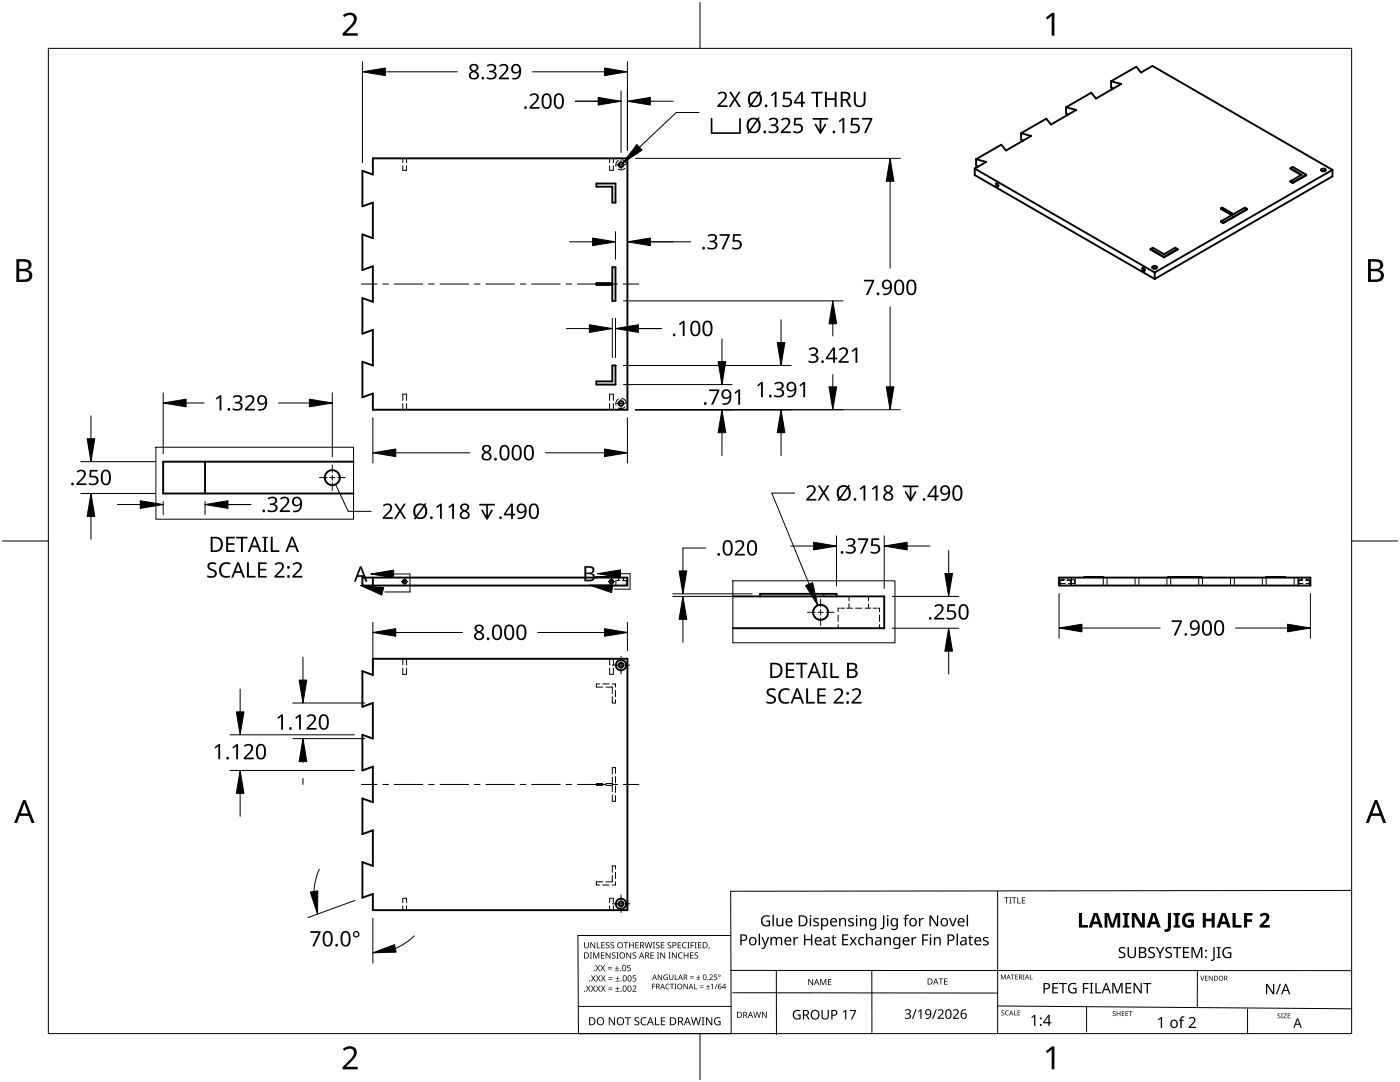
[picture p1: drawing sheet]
<svg xmlns="http://www.w3.org/2000/svg" width="279mm" height="216mm" viewBox="0 0 279 216" stroke-linecap="round" stroke-linejoin="round" font-family="sans-serif">
<g fill="none" stroke="#000" stroke-width=".2">
<path d="M80.4 31.6v.9M81.1 31.6v.9M81.1 33.1v.9h-.7v-.9M121.7 31.6v.9M121.7 33.1v.9M122.4 31.6v.9M122.4 33.1v.9h-.7M123.4 32a1.07 1.07 0 0 0-.5 1.2M124.1 31.9a.98 .98 0 0 1 .9 1M124.7 33.6a1.11 1.11 0 0 1-1.3 .2M81.1 79.9v-1.3h-.7v1.3M121.7 78.6v1.3"/>
<path d="M121.7 78.6h.7v1.3M123.4 79.6a1.07 1.07 0 0 0-.5 1.3M124.1 79.5a.98 .98 0 0 1 .9 1M80.4 80.5v1.3M81.1 80.5v1.3M121.7 80.5v1.3M122.4 80.5v1.3M124.7 81.2a1.11 1.11 0 0 1-1.3 .2M122.2 115.1v.2M123.5 115.3v.5M123.6 115.8h-.7v1M124.3 115.8h.7v1"/>
<path d="M124.4 115.3v.5M164.4 118.5v.5M169.4 119v.9M173.3 119v.9M212.1 115.3v.5M212.3 115.8h-.7v1M212.6 116.4h-1.2M212.6 115.7h-1.2M212.9 115.8h.8v1M213.1 115.3v.5M213.2 115.7h1.3v.7h-1.3M213.8 115.3v1.5"/>
<path d="M214.6 115.3v1.5M217 115.1v.2M220.2 115.3v1.5M220.9 115.3v1.5M226.5 115.3v1.5M227.3 115.3v1.5M232.9 115.3v1.5M233.6 115.3v1.5M236.3 115.1v.2M236.6 115.1v.2M239.2 115.3v1.5M240 115.3v1.5"/>
<path d="M245.6 115.3v1.5M246.3 115.3v1.5M251.9 115.3v1.5M252.7 115.3v1.5M255.9 115.1v.2M258.3 115.3v1.5M259 115.3v1.5M259.8 115.3v.5M259.9 115.8h-.7v1M260 115.7h-.9v.7h.9M260.6 115.8h.7v1M260.7 115.3v.5"/>
<path d="M261.5 116.4h-.9M261.5 115.7h-.9M80.4 131.4v1.3M81.1 131.4v1.3M81.1 133.3v1.3h-.7v-1.3M119.7 136.5h-.7v.6h1.3M120.9 137.1h1.3v1.3M121.6 136.5h-1.3M121.7 131.4v1.3M121.7 133.3v1.3M122.2 139v1.3h.6v-.7M122.2 136.5h.6v.6"/>
<path d="M122.4 131.4v1.3M122.4 133.3v1.3h-.7M122.8 137.7v1.3M167.3 122.7v1.3M167.3 124.6v.8M167.5 121.4h-.2v.7M168.5 121.4h-.7M169 121.4h1.1M169.4 120.5v.9M170.8 121.4h1.2M172.6 121.4h1.2M173.3 120.5v.9"/>
<path d="M174.3 121.4h.7M175.3 121.4h.2v.7M175.5 122.7v1.3M175.5 124.6v.8M120.3 156.3h-1.3v.4h1.3M120.9 156.7h1.3v1.3M122.2 155.1v1.2h-1.3M122.2 158.6v1.3h.6v-1.1M122.8 154.3v-1.1h-.6v1.2M122.8 154.9v1.3M122.8 156.8v1.3M120.3 176h-1.3v.6h.7"/>
<path d="M120.3 176.6h1.3M121.7 179.2v.9M121.7 179.2h.7v.9M122.2 174.7v1.3h-1.3M122.8 173.4v-.6h-.6v1.2M122.8 174v1.3M122.8 176v.6h-.6M80.4 180.7v.9M81.1 180.7v.9M81.1 180.1v-.9h-.7v.9M121.7 180.7v.9M122.4 180.7v.9"/>
</g>
<g fill="none" stroke="#000" stroke-width=".38">
<path d="M221.7 16.2v1.3l.5 .1M221.7 16.2l5.1-2.9 .9 1.2 2.3-1.3 35.9 20.7M221.7 16.2l2.1 .6-5.1 2.9-.9-1.2-5 2.9M74.4 31.6h50.8v50.2h-50.8v-3.3l-2.1 .8v-7.1l2.1 .7v-7.1l-2.1 .8v-7.1l2.1 .7v-7.1l-2.1 .8v-7.1l2.1 .7v-7.1l-2.1 .8v-7.1l2.1 .7zM119 36.6h3.8v3.8h-.6v-3.1h-3.2zM194.5 33.6v1.3l35.9 20.8M194.5 33.6l35.9 20.8M194.8 31.8l2 .5-2.3 1.3M194.8 31.8v1.3l.5 .1M198.8 36.6l.4 .2v.4l-.4-.2zM203.8 26.6l2 .5-5 2.9-1-1.1-5 2.9M203.8 26.6v1.3l.5 .1"/>
<path d="M212.8 21.4v1.3l.4 .1M212.8 21.4l2 .5-5.1 2.9-.9-1.1-5 2.9M257.5 33.6l.5-.3 2.7 1.6M257.5 33.6l2.2 1.3M257.5 36.2l.5 .3M257.5 36.2l.5 .2M257.5 33.6l2.3 1.3-2.3 1.3M258 36.4v.1M260.7 34.9l-2.7 1.5M260.7 34.9l-2.7 1.6M263.7 33.8l.2-.1a.5 .5 0 0 1 .7 .2 .55 .55 0 0 1-1 0zM263.9 34.2h.5"/>
<path d="M265.9 33.9v1.3l-35.5 20.5M265.9 33.9l-35.5 20.5M122.2 53.3h.6v6.7h-.6v-3.1h-3.2v-.4h3.2zM228 53.4l.4 .2v.5l-.4-.3zM229.6 49.7l.5-.3 2.2 1.3 2.3-1.3 .4 .3M229.6 49.7l2.7 1.7M229.6 49.7l2.7 1.5M230 53.2l.2-.1a.56 .56 0 0 1 .7 .2 .47 .47 0 0 1-.5 .3 .47 .47 0 0 1-.4-.4zM230.2 53.6h.5M230.4 54.4v1.3M232.3 51.2v.2M235 49.7l-2.7 1.5"/>
<path d="M235 49.7l-2.7 1.7M243.7 41.6l2.2 1.3-2.2 1.3M243.7 41.6l.2-.2 2.3 1.3 2.2-1.3 .5 .3M243.7 41.6l2.1 1.3M243.7 44.2l.4 .3M243.7 44.2l.4 .2M244.1 44.4v.1M248.9 41.7l-4.8 2.7M248.9 41.7l-4.8 2.8M122.2 72.9h.6v3.8h-3.8v-.6h3.2zM40.9 92.1v6.4M70.6 92.1h-38v6.4h38"/>
<path d="M72.3 115.3h52.9v1.5h-52.9zM74.4 115.3v1.5M119 115.3v-.2h3.8v.2M146.3 119h30.2v6.4h-30.2M151.7 119v-.5h15.2v.5M211.4 115.3h50.1v1.5h-50.1zM216.4 115.3v-.2h3.8v.2M233.1 115.3v-.2h6.7v.2M252.7 115.3v-.2h3.8v.2M74.4 131.4h50.8v50.2h-50.8v-3.2l-2.1 .7v-7.1l2.1 .8v-7.1l-2.1 .7v-7.1l2.1 .8v-7.1l-2.1 .7v-7.1l2.1 .8v-7.1l-2.1 .7v-7.1l2.1 .8z"/>
<circle cx="123.9" cy="32.9" r=".49"/>
<circle cx="66.3" cy="95.3" r="1.5"/>
<circle cx="123.9" cy="80.5" r=".49"/>
<circle cx="80.7" cy="116.1" r=".39"/>
<circle cx="122" cy="116.1" r=".39"/>
<circle cx="123.9" cy="132.7" r="1.04"/>
<circle cx="123.9" cy="132.7" r=".49"/>
<circle cx="163.8" cy="122.2" r="1.5"/>
<circle cx="123.9" cy="180.3" r="1.04"/>
<circle cx="123.9" cy="180.3" r=".49"/>
</g>
<path d="M31.1 89.2h39.5v14.4h-39.5zM146.3 115.9h32.3v12.4h-32.3z" fill="none" stroke="#000" stroke-width=".2"/>
<g fill="none" stroke="#000" stroke-width=".2">
<path d="M123.6 32.9h-.5M123.8 32.9h.3M123.9 32v.5M123.9 32.7v.3M123.9 33.2v.5M124.3 32.9h.5M123.9 79.7v.4M63.8 95.3h1.5M66.3 92.7v1.5M66.3 94.8v1M66.3 96.3v1.5M66.8 95.3h-1"/>
<path d="M68.9 95.3h-1.5M123.6 80.5h-.5M123.8 80.5h.3M123.9 80.3v.4M123.9 80.8v.5M124.3 80.5h.5M80.5 116h-.4M80.6 116h.3M80.8 115.4v.4M80.8 115.9v.3M80.8 116.3v.4M81 116h.4"/>
<path d="M121.8 116h-.4M121.9 116h.3M122 115.4v.4M122 115.9v.3M122 116.3v.4M122.3 116h.4M163.8 119.5v1.6M122.2 132.7h1M123.9 131v1M123.9 132.4v.7M123.9 133.4v1.1M124.3 132.7h-.7"/>
<path d="M125.7 132.7h-1M162.7 122.2h-1.6M163.2 122.2h1.1M163.8 123.3v1.5M163.8 121.6v1.1M164.9 122.2h1.5M123.9 178.6v1M123.9 180v.7M122.2 180.3h1M123.9 181.1v1M124.3 180.3h-.7M125.7 180.3h-1"/>
</g>
<g fill="#000">
<path d="M97.1 13.1a1.06 1.06 0 0 1 1.2-.4 1.06 1.06 0 0 1 .7 .9l-.2 .5-.4 .1a.82 .82 0 0 1 .7 .9 .82 .82 0 0 1-.9 .8l-1.1-.2v-.3a1.08 1.08 0 0 0 1.6-.3 .62 .62 0 0 0-.8-.7h-.3v-.3a.7 .7 0 0 0 .7-.1 .7 .7 0 0 0 .3-.7 .89 .89 0 0 0-1.3 0zM99.6 13.1a1.01 1.01 0 0 1 1.2-.4 1.01 1.01 0 0 1 .6 1l-.2 .6-1.2 1.2h1.6v.3h-2v-.3l1.1-1.1a.72 .72 0 0 0 .4-.7 .72 .72 0 0 0-.4-.6l-.9 .3zM156.3 18.3h1.6v.4h-1.2l-.1 .8a1.02 1.02 0 0 1 1.5 .9 1.02 1.02 0 0 1-1.4 1l-.5-.2v-.3a.88 .88 0 0 0 .9 .2 .88 .88 0 0 0 .6-.8 .85 .85 0 0 0-1.3-.4l-.2-.2zM170.4 18.3h.4v2a.79 .79 0 0 0 .8 .8 .79 .79 0 0 0 .8-.8v-2h.3v2a1.17 1.17 0 0 1-1.1 1.1 1.17 1.17 0 0 1-1.2-1.1zM105.7 19a1.01 1.01 0 0 1 1.1-.4 1.01 1.01 0 0 1 .7 1l-.3 .6-1.1 1.2h1.6v.3h-2v-.3l1-1.1a.72 .72 0 0 0 .5-.7 .72 .72 0 0 0-.5-.7l-.8 .3zM141.9 23.6h.2l.1 .1v2.7h5.3v-2.7a.17 .17 0 0 1 .2-.2 .17 .17 0 0 1 .2 .2l-.2 3h-5.7l-.2-.1zM143.2 18.6a1.01 1.01 0 0 1 1.2-.3 1.01 1.01 0 0 1 .6 1l-.2 .5-1.2 1.2h1.6v.4h-2v-.4l1.1-1.1a.72 .72 0 0 0 .4-.6 .72 .72 0 0 0-.4-.7l-.9 .3zM145.5 18.3h.4l.8 1.2 .7-1.2h.4l-.9 1.5 1 1.6h-.5l-.8-1.4-.8 1.4h-.4l1-1.6zM153.8 19l.9-.7h.3v3.1h-.4v-2.7l-.6 .5zM153.4 23.8a1.06 1.06 0 0 1 1.1-.4 1.06 1.06 0 0 1 .8 1l-.3 .4-.3 .2a.82 .82 0 0 1 .7 .9 .82 .82 0 0 1-.9 .7l-1.1-.2v-.3a1.08 1.08 0 0 0 1.6-.3 .62 .62 0 0 0-.8-.7h-.3v-.3a.7 .7 0 0 0 .7 0 .7 .7 0 0 0 .3-.7 .89 .89 0 0 0-1.3-.1zM155.9 23.8a1.01 1.01 0 0 1 1.1-.3 1.01 1.01 0 0 1 .7 1l-.3 .5-1.1 1.2h1.5v.4h-2v-.4l1.1-1.1a.72 .72 0 0 0 .5-.6 .72 .72 0 0 0-.5-.7l-.8 .3zM158.5 23.5h1.5v.4h-1.2v.8h.4a.99 .99 0 0 1 1 1.2 .99 .99 0 0 1-1.3 .7l-.6-.2v-.3a.88 .88 0 0 0 1 .2 .88 .88 0 0 0 .6-.8 .85 .85 0 0 0-1.3-.4l-.2-.1z"/>
<path d="M161.9 18.3h2.3v.4h-1v2.7h-.4v-2.7h-.9zM162.2 23.6l2.9-.1a.17 .17 0 0 1 .2 .2 .17 .17 0 0 1-.2 .2h-1.2v2l.7-1.2h.2l.1 .2-1.2 1.8-1.1-1.9 .1-.1h.2l.7 1.2v-2h-1.3zM164.6 18.3h.4v1.3h1.6v-1.3h.4v3.1h-.4v-1.5h-1.6v1.5h-.4zM167.4 24.2l.8-.7h.3v3.1h-.4l.1-2.7-.6 .5zM169.9 23.5h1.5v.4h-1.2l-.1 .8h.5a.99 .99 0 0 1 1 1.2 .99 .99 0 0 1-1.4 .7l-.5-.2v-.3a.88 .88 0 0 0 1 .2 .88 .88 0 0 0 .5-.8 .85 .85 0 0 0-1.2-.4l-.2-.1zM172 23.5h2.1v.3l-1.2 2.8h-.5l1.3-2.7h-1.7zM141.2 47a1.06 1.06 0 0 1 1.1-.4 1.06 1.06 0 0 1 .8 1l-.3 .4-.3 .2a.82 .82 0 0 1 .7 .9 .82 .82 0 0 1-.9 .7l-1.1-.2v-.3a1.08 1.08 0 0 0 1.6-.3 .62 .62 0 0 0-.9-.7h-.3v-.3a.7 .7 0 0 0 .8 0 .7 .7 0 0 0 .3-.7 .89 .89 0 0 0-1.3-.1zM143.6 46.7h2v.3l-1.2 2.7h-.4l1.2-2.6h-1.6zM146.3 46.7h1.5v.4h-1.2v.8h.4a.99 .99 0 0 1 1 1.2 .99 .99 0 0 1-1.3 .7l-.6-.2v-.3a.88 .88 0 0 0 1 .2 .88 .88 0 0 0 .5-.8 .85 .85 0 0 0-1.2-.4l-.2-.2zM172.4 55.8h2.1v.3l-1.3 2.8h-.4l1.3-2.7h-1.7zM46.5 79.1a1.06 1.06 0 0 1 1.1-.3 1.06 1.06 0 0 1 .7 .9l-.2 .4-.4 .2a.82 .82 0 0 1 .7 .9 .82 .82 0 0 1-.9 .7l-1.1-.1v-.4a1.08 1.08 0 0 0 1.6-.2 .62 .62 0 0 0-.8-.7h-.3v-.3a.7 .7 0 0 0 .8-.1 .7 .7 0 0 0 .2-.7 .89 .89 0 0 0-1.3 0zM135.5 64.7l.8-.7h.3v3.1h-.3v-2.7l-.6 .5z"/>
<path d="M151.1 76.9l.8-.7h.3v3.1h-.3v-2.7l-.6 .5zM154.5 76.5a1.09 1.09 0 0 1 1.1-.4 1.09 1.09 0 0 1 .8 .8 .74 .74 0 0 1-.6 .8 .81 .81 0 0 1 .7 .9 .81 .81 0 0 1-.9 .7l-1.1-.2v-.3a1.08 1.08 0 0 0 1.6-.3 .62 .62 0 0 0-.8-.7h-.3v-.3a.7 .7 0 0 0 .7 0 .7 .7 0 0 0 .3-.7 .89 .89 0 0 0-1.3-.1zM159.5 76.9l.9-.7h.3v3.1h-.4v-2.7l-.6 .5zM161.4 69.6a1.09 1.09 0 0 1 1-.3 1.09 1.09 0 0 1 .9 .8 .74 .74 0 0 1-.7 .7 .81 .81 0 0 1 .8 .9 .81 .81 0 0 1-1 .7l-1-.1v-.4a1.08 1.08 0 0 0 1.5-.2 .62 .62 0 0 0-.8-.7h-.3v-.3a.7 .7 0 0 0 .8-.1 .7 .7 0 0 0 .2-.7 .89 .89 0 0 0-1.2 0zM167.4 69.7a1.01 1.01 0 0 1 1.2-.4 1.01 1.01 0 0 1 .6 1l-.2 .6-1.2 1.2h1.6v.3h-2v-.3l1.1-1.1a.72 .72 0 0 0 .4-.7 .72 .72 0 0 0-.5-.7l-.8 .3zM170 70l.8-.6h.3v3h-.4l.1-2.7-.6 .5zM15.3 94.1a1.01 1.01 0 0 1 1.1-.4 1.01 1.01 0 0 1 .7 1l-.3 .6-1.1 1.2h1.6v.3h-2v-.3l1-1.1a.72 .72 0 0 0 .5-.7 .72 .72 0 0 0-.5-.7l-.8 .3zM17.9 93.8h1.6v.3h-1.2l-.1 .9 .4-.1a.99 .99 0 0 1 1.1 1.2 .99 .99 0 0 1-1.4 .7l-.6-.1v-.4a.88 .88 0 0 0 1 .2 .88 .88 0 0 0 .6-.8 .85 .85 0 0 0-1.3-.4l-.2-.1zM43.1 79.5l.8-.6h.3v3h-.4v-2.6l-.6 .5zM48.9 79.2a1.01 1.01 0 0 1 1.2-.4 1.01 1.01 0 0 1 .6 1l-.2 .6-1.1 1.2h1.5v.3h-2v-.3l1.1-1.1a.72 .72 0 0 0 .4-.7 .72 .72 0 0 0-.4-.6l-.9 .2zM53.4 99.4a1.09 1.09 0 0 1 1.1-.4 1.09 1.09 0 0 1 .8 .8 .74 .74 0 0 1-.6 .8 .81 .81 0 0 1 .7 .9 .81 .81 0 0 1-.9 .7l-1.1-.1v-.4a1.08 1.08 0 0 0 1.6-.3 .62 .62 0 0 0-.8-.6h-.3v-.4a.7 .7 0 0 0 .7 0 .7 .7 0 0 0 .3-.7 .89 .89 0 0 0-1.3 0zM141.5 77.7h2.1v.3l-1.3 2.7h-.4l1.3-2.7h-1.7z"/>
<path d="M146.6 78.3l.8-.6h.3v3h-.4l.1-2.6-.6 .5zM160.9 97.2a1.01 1.01 0 0 1 1.2-.4 1.01 1.01 0 0 1 .7 1l-.3 .6-1.1 1.1h1.5v.4h-2v-.3l1.1-1.1a.72 .72 0 0 0 .4-.7 .72 .72 0 0 0-.4-.7l-.9 .3zM163.2 96.9h.4l.8 1.1 .7-1.1h.4l-.9 1.4 1 1.6h-.4l-.8-1.3-.8 1.3h-.4l1-1.6zM171.6 97.5l.8-.6h.3v3h-.4l.1-2.7-.6 .5zM174 97.5l.8-.6h.3v3h-.3v-2.7l-.6 .5zM41.5 112.5a1.43 1.43 0 0 1 1.7-.2l-.1 .4-.2-.1a.64 .64 0 0 0-.7-.1 .64 .64 0 0 0-.4 .6l.5 .4a.93 .93 0 0 1 1 1.1 .93 .93 0 0 1-1.4 .7l-.5-.1v-.4a1.08 1.08 0 0 0 1.5-.2 1.08 1.08 0 0 0-1.1-.9 .8 .8 0 0 1-.3-1.2zM44.1 112.6a1.7 1.7 0 0 1 1.9-.2l-.1 .3a1.19 1.19 0 0 0-1.5 .1 1.19 1.19 0 0 0-.2 1.5 1.15 1.15 0 0 0 1.7 .5v.4a1.56 1.56 0 0 1-1.9-.4 1.56 1.56 0 0 1-.1-1.9zM45.1 107.1h1.7v.3h-1.3v1h1.3v.3h-1.3v1.1h1.3v.3h-1.7zM47.1 107.1h2.3v.3h-.9v2.7h-.4v-2.7h-1zM49.3 112.2h.4v2.7h1.3v.4h-1.7zM51.5 112.2h1.7v.4h-1.3v.9h1.2v.3h-1.2v1.1h1.3v.4h-1.7zM52.4 107.1h1v.2l-.3 .1v2.4l.3 .1v.2h-1v-.2l.3-.1v-2.4l-.3-.1z"/>
<path d="M54 107.1h.4v2.7h1.3v.3h-1.7zM54.8 112.5a1.01 1.01 0 0 1 1.2-.3 1.01 1.01 0 0 1 .6 1l-.2 .5-1.1 1.2h1.5v.4h-2v-.4l1.1-1.1a.72 .72 0 0 0 .4-.6 .72 .72 0 0 0-.4-.7l-.9 .3zM55.9 99.5a1.01 1.01 0 0 1 1.1-.4 1.01 1.01 0 0 1 .7 1l-.3 .6-1.1 1.1h1.6v.4h-2.1v-.3l1.1-1.2a.72 .72 0 0 0 .5-.6 .72 .72 0 0 0-.5-.7l-.8 .3zM58.4 112.5a1.01 1.01 0 0 1 1.1-.3 1.01 1.01 0 0 1 .7 1l-.3 .5-1.1 1.2h1.6v.4h-2.1v-.4l1.1-1.1a.72 .72 0 0 0 .5-.6 .72 .72 0 0 0-.5-.7l-.8 .3zM76.4 100.8a1.01 1.01 0 0 1 1.2-.4 1.01 1.01 0 0 1 .6 1.1l-.2 .5-1.1 1.2h1.5v.3h-2v-.3l1.1-1.1a.72 .72 0 0 0 .4-.7 .72 .72 0 0 0-.4-.6l-.9 .3zM78.7 100.5h.4l.8 1.2 .7-1.2h.4l-.9 1.4 1 1.6h-.5l-.8-1.3-.8 1.3h-.4l1-1.5zM87 101.1l.9-.6h.3v3h-.4v-2.6l-.6 .5zM89.5 101.1l.8-.6h.3v3h-.4l.1-2.6-.6 .5zM95.7 100.6l2.9-.1a.17 .17 0 0 1 .2 .2 .17 .17 0 0 1-.2 .2h-1.2v2l.7-1.2h.2v.1l-1.1 1.9-1.2-1.9 .1-.1h.2l.7 1.2v-2h-1.3zM146.7 108.1a1.01 1.01 0 0 1 1.1-.3 1.01 1.01 0 0 1 .7 1l-.3 .5-1.1 1.2h1.5v.3h-2v-.3l1.1-1.1a.72 .72 0 0 0 .5-.6 .72 .72 0 0 0-.5-.7l-.8 .3zM168.8 107.7a1.06 1.06 0 0 1 1.2-.4 1.06 1.06 0 0 1 .7 1l-.2 .4-.4 .2a.82 .82 0 0 1 .7 .9 .82 .82 0 0 1-.9 .7l-1.1-.2v-.3a1.08 1.08 0 0 0 1.6-.3 .62 .62 0 0 0-.8-.7h-.3v-.3a.7 .7 0 0 0 .7 0 .7 .7 0 0 0 .3-.7 .89 .89 0 0 0-1.3-.1zM171.2 107.4h2.1v.3l-1.3 2.8h-.4l1.3-2.7h-1.7z"/>
<path d="M173.9 107.4h1.6v.4h-1.2l-.1 .8h.4a.99 .99 0 0 1 1.1 1.2 .99 .99 0 0 1-1.4 .7l-.6-.2v-.3a.88 .88 0 0 0 1 .2 .88 .88 0 0 0 .6-.8 .85 .85 0 0 0-1.3-.4l-.2-.1zM180.2 96.9h2.9a.17 .17 0 0 1 .2 .1 .17 .17 0 0 1-.2 .2h-1.2v2.1l.7-1.2 .2-.1 .1 .2-1.2 1.9-1.1-1.9 .1-.2 .2 .1 .7 1.2v-2.1h-1.4zM153.1 137.6a1.43 1.43 0 0 1 1.7-.1l-.1 .3-.2-.1a.64 .64 0 0 0-.7-.1 .64 .64 0 0 0-.4 .6l.2 .3 .6 .3a.85 .85 0 0 1 .7 .8 1.24 1.24 0 0 1-1.9 .7v-.4a1.08 1.08 0 0 0 1.5-.2 1.08 1.08 0 0 0-1.1-.9 .8 .8 0 0 1-.3-1.2zM155.7 137.7a1.69 1.69 0 0 1 1.9-.2l-.1 .3-.8-.1a1.24 1.24 0 0 0-.9 1.6 1.24 1.24 0 0 0 1.7 .7v.3a1.56 1.56 0 0 1-1.9-.3 1.56 1.56 0 0 1-.1-2zM156.8 132.2h1.7v.4h-1.3v.9h1.3v.4h-1.3v1h1.3v.4h-1.7zM158.8 132.2h2.3v.4h-.9v2.7h-.4v-2.7h-1zM164 132.2h1.1v.3l-.3 .1v2.4l.3 .1v.2h-1.1v-.2l.4-.1v-2.4l-.4-.1zM165.7 132.2h.4v2.7h1.3v.4h-1.7zM186.5 120.9a1.01 1.01 0 0 1 1.1-.4 1.01 1.01 0 0 1 .7 1l-.3 .6-1.1 1.2h1.5v.3h-2v-.3l1.1-1.1a.72 .72 0 0 0 .4-.7 .72 .72 0 0 0-.4-.6l-.8 .3zM189.1 120.6h1.5v.3h-1.2v.9a1.02 1.02 0 0 1 1.5 .8 1.02 1.02 0 0 1-1.4 1.1l-.6-.2v-.4a.88 .88 0 0 0 1 .3 .88 .88 0 0 0 .5-.9 .85 .85 0 0 0-1.2-.4l-.2-.1zM233.8 123.8h2.1v.3l-1.3 2.7h-.4l1.3-2.7h-1.7zM42.8 149.1l.8-.6h.3v3h-.3v-2.6l-.6 .5z"/>
<path d="M46.4 149.1l.8-.6h.3v3h-.4l.1-2.6-.6 .5zM48.7 148.8a1.01 1.01 0 0 1 1.1-.4 1.01 1.01 0 0 1 .7 1l-.3 .6-1.1 1.2h1.5v.3h-2v-.3l1.1-1.1a.72 .72 0 0 0 .5-.7 .72 .72 0 0 0-.5-.6l-.8 .2zM55.3 143.2l.9-.6h.3v3h-.4v-2.6l-.6 .4zM58.9 143.2l.8-.6h.3v3h-.3v-2.6l-.6 .4zM61.2 142.9a1.01 1.01 0 0 1 1.2-.4 1.01 1.01 0 0 1 .6 1l-.2 .6-1.2 1.2h1.6v.3h-2v-.3l1.1-1.1a.72 .72 0 0 0 .4-.7 .72 .72 0 0 0-.4-.7l-.9 .3zM160.9 137.4h.4v2.7h1.3v.3h-1.7zM163.1 137.4h1.7v.3h-1.3v.9h1.2v.4h-1.2v1.1h1.3v.3h-1.7zM166.4 137.7a1.01 1.01 0 0 1 1.2-.4 1.01 1.01 0 0 1 .6 1l-.2 .6-1.2 1.2h1.6v.3h-2v-.3l1.1-1.1a.72 .72 0 0 0 .4-.7 .72 .72 0 0 0-.4-.7l-.9 .3zM170 137.7a1.01 1.01 0 0 1 1.1-.4 1.01 1.01 0 0 1 .7 1l-.3 .6-1.1 1.2h1.6v.3h-2.1v-.3l1.1-1.1a.72 .72 0 0 0 .5-.7 .72 .72 0 0 0-.5-.7l-.8 .3zM61.9 185.8h2.1v.3l-1.3 2.7h-.4l1.3-2.7h-1.7z"/>
<path d="M93.8 13l.8-.3a.75 .75 0 0 1 .9 .6 .75 .75 0 0 1-.6 .9 .87 .87 0 0 1 .6 1.1 .87 .87 0 0 1-1.1 .6 .82 .82 0 0 1-.8-.8 .82 .82 0 0 1 .6-.9h-.1a.77 .77 0 0 1-.3-1.2zM93.9 15.1a.6 .6 0 0 0 1.2 0 .6 .6 0 0 0-1.2 0zM94.1 13.6a.51 .51 0 0 0 1 0 .51 .51 0 0 0-1 0z"/>
<path d="M102.3 13a1.11 1.11 0 0 1 1.3 0 1.11 1.11 0 0 1 .4 1.3 1.38 1.38 0 0 1-1.8 1.5v-.3a1.01 1.01 0 0 0 1.1-.2 1.01 1.01 0 0 0 .3-1 .94 .94 0 0 1-1.4 .1 .94 .94 0 0 1 .1-1.4zM102.3 13.7a.7 .7 0 0 0 1.4 0 .7 .7 0 0 0-1.4 0z"/>
<path d="M149.6 18.7l.9-.4 .9 .2 .2-.3 .3 .2-.2 .3 .3 .5 .1 .6a1.42 1.42 0 0 1-.7 1.4 1.42 1.42 0 0 1-1.5 0l-.2 .3-.3-.2 .2-.3a2.01 2.01 0 0 1 0-2.3zM151.4 19l-1.3 1.9a1.08 1.08 0 0 0 1.2-.1 1.08 1.08 0 0 0 .3-1.2zM150 18.8l-.3 .7 .2 1.2 1.3-1.9-.7-.2z"/>
<path d="M108.5 18.8a1.05 1.05 0 0 1 1.2 0 1.05 1.05 0 0 1 .4 1.2 1.28 1.28 0 0 1-1.1 1.7 1.37 1.37 0 0 1-.9-1.7l.1-.7zM108.7 19.1a2.23 2.23 0 0 0 .1 2.2 .68 .68 0 0 0 .8-.1 .68 .68 0 0 0 .1-.7 1.17 1.17 0 0 0-.6-1.6z"/>
<path d="M110.9 18.8a1.05 1.05 0 0 1 1.2 0 1.05 1.05 0 0 1 .4 1.2 1.28 1.28 0 0 1-1.1 1.7 1.37 1.37 0 0 1-.9-1.7l.2-.8zM111.1 19.1a2.23 2.23 0 0 0 .1 2.2 .68 .68 0 0 0 .8-.1 .68 .68 0 0 0 .1-.7 1.17 1.17 0 0 0-.6-1.6z"/>
<path d="M149.4 23.9l.8-.4 1 .2 .2-.3 .2 .2-.2 .3a1.57 1.57 0 0 1 .2 2 1.57 1.57 0 0 1-2 .5l-.2 .3-.2-.2 .2-.3a2.01 2.01 0 0 1 0-2.3zM151.2 24.2l-1.4 1.9a1.08 1.08 0 0 0 1.3-.1 1.08 1.08 0 0 0 .3-1.2zM149.7 24a1.75 1.75 0 0 0-.1 1.9l1.4-1.9-.7-.2z"/>
<path d="M159.8 18.3h.4v2h.5v.4h-.5v.7h-.3v-.7h-1.5v-.4zM159.9 18.7l-1.1 1.6h1.1z"/>
<path d="M167.8 18.3h.8a.87 .87 0 0 1 1.1 .6 .87 .87 0 0 1-.6 1.1l.9 1.4h-.5l-.7-1.3h-.6v1.3h-.4zM168.2 18.6v1.2h.4a.58 .58 0 0 0 .7-.6 .58 .58 0 0 0-.7-.6z"/>
<path d="M176.3 56.1a1.11 1.11 0 0 1 1.3-.1 1.11 1.11 0 0 1 .4 1.3 1.38 1.38 0 0 1-1.8 1.6v-.4a1.01 1.01 0 0 0 1.1-.1 1.01 1.01 0 0 0 .3-1 .94 .94 0 0 1-1.4 .1 .94 .94 0 0 1 .1-1.4zM176.3 56.8a.7 .7 0 0 0 1.4 0 .7 .7 0 0 0-1.4 0z"/>
<path d="M178.8 56a1.05 1.05 0 0 1 1.3 0 1.05 1.05 0 0 1 .4 1.2 1.31 1.31 0 0 1-1.1 1.7 1.22 1.22 0 0 1-1-1.6l.1-.8zM179.1 56.3a2.23 2.23 0 0 0 .1 2.2 .68 .68 0 0 0 .7-.1 .68 .68 0 0 0 .2-.8 1.17 1.17 0 0 0-.7-1.5z"/>
<path d="M181.3 56a1.05 1.05 0 0 1 1.2 0 1.05 1.05 0 0 1 .4 1.2 1.28 1.28 0 0 1-1.1 1.7 1.37 1.37 0 0 1-.9-1.8l.1-.7zM181.5 56.3a2.23 2.23 0 0 0 .1 2.2 .68 .68 0 0 0 .7-.1 .68 .68 0 0 0 .2-.8 1.17 1.17 0 0 0-.6-1.5z"/>
<path d="M138.1 64.2a1.05 1.05 0 0 1 1.3 0 1.05 1.05 0 0 1 .4 1.1 1.28 1.28 0 0 1-1.2 1.8 1.37 1.37 0 0 1-.8-1.8l.1-.7zM138.4 64.5a2.23 2.23 0 0 0 .1 2.2 .68 .68 0 0 0 .7-.1 .68 .68 0 0 0 .2-.8 1.17 1.17 0 0 0-.6-1.5z"/>
<path d="M140.6 64.2a1.05 1.05 0 0 1 1.2 0 1.05 1.05 0 0 1 .4 1.1 1.28 1.28 0 0 1-1.1 1.8 1.37 1.37 0 0 1-.9-1.8l.1-.7zM140.8 64.5a2.23 2.23 0 0 0 .1 2.2 .68 .68 0 0 0 .8-.1 .68 .68 0 0 0 .1-.8 1.17 1.17 0 0 0-.6-1.5z"/>
<path d="M144.2 77.9a1.06 1.06 0 0 1 1.3-.1 1.06 1.06 0 0 1 .5 1.2 1.42 1.42 0 0 1-1.8 1.7v-.3a1.01 1.01 0 0 0 1-.1 1.01 1.01 0 0 0 .4-1 .94 .94 0 0 1-1.4 0 .94 .94 0 0 1 0-1.4zM144.3 78.6a.66 .66 0 0 0 1.3 0 .66 .66 0 0 0-1.3 0z"/>
<path d="M157.2 76.5a1.11 1.11 0 0 1 1.4-.1 1.11 1.11 0 0 1 .3 1.3 1.38 1.38 0 0 1-1.7 1.6v-.4a1.01 1.01 0 0 0 1-.1 1.01 1.01 0 0 0 .3-1 .94 .94 0 0 1-1.4 .1 .94 .94 0 0 1 .1-1.4zM157.3 77.2a.66 .66 0 0 0 1.3 0 .66 .66 0 0 0-1.3 0z"/>
<path d="M166.2 69.3h.4v2.1h.5v.3h-.5v.7h-.3v-.7h-1.5v-.3zM166.3 69.7l-1.1 1.7h1.1z"/>
<path d="M20.5 93.9a1.05 1.05 0 0 1 1.2 0 1.05 1.05 0 0 1 .4 1.2 1.3 1.3 0 0 1-1 1.7 1.22 1.22 0 0 1-1-1.5l.1-.9zM20.7 94.2a2.23 2.23 0 0 0 .1 2.2 .68 .68 0 0 0 .8-.1 .68 .68 0 0 0 .1-.7 1.17 1.17 0 0 0-.6-1.6z"/>
<path d="M51.6 79.1a1.06 1.06 0 0 1 1.2-.1 1.06 1.06 0 0 1 .5 1.2 1.43 1.43 0 0 1-1.8 1.7v-.3a1.01 1.01 0 0 0 1.1-.2 1.01 1.01 0 0 0 .3-1 .94 .94 0 0 1-1.4 .1 .94 .94 0 0 1 .1-1.4zM51.6 79.8a.7 .7 0 0 0 1.4 0 .7 .7 0 0 0-1.4 0z"/>
<path d="M96.3 89.1a.88 .88 0 0 1 1.2-.3 .88 .88 0 0 1 .4 1.1l-.5 .3a.87 .87 0 0 1 .7 1.2 .87 .87 0 0 1-1.2 .5 .82 .82 0 0 1-.8-.8 .82 .82 0 0 1 .6-.8l-.1-.1a.77 .77 0 0 1-.3-1.1zM96.5 91.1a.6 .6 0 0 0 1.2 0 .6 .6 0 0 0-1.2 0zM96.6 89.6a.5 .5 0 0 0 1 0 .5 .5 0 0 0-1 0z"/>
<path d="M100.1 89a1.05 1.05 0 0 1 1.2 0 1.05 1.05 0 0 1 .4 1.1v.2a1.18 1.18 0 0 1-1.1 1.6 1.37 1.37 0 0 1-.9-1.8l.1-.7zM100.3 89.3l-.2 .5v1.1a.6 .6 0 0 0 .6 .7 .6 .6 0 0 0 .6-.7 1.66 1.66 0 0 0-.5-1.8z"/>
<path d="M102.5 89a1.05 1.05 0 0 1 1.2 0 1.05 1.05 0 0 1 .4 1.1v.2a1.18 1.18 0 0 1-1.1 1.6 1.37 1.37 0 0 1-.9-1.8l.1-.6zM102.7 89.3l-.2 .5v1.1a.6 .6 0 0 0 .6 .7 .6 .6 0 0 0 .6-.7 1.66 1.66 0 0 0-.4-1.8z"/>
<path d="M104.9 89a1.05 1.05 0 0 1 1.3 0 1.05 1.05 0 0 1 .3 1.1l.1 .2a1.18 1.18 0 0 1-1.2 1.6 1.37 1.37 0 0 1-.9-1.8l.1-.6zM105.1 89.3l-.2 .5v1.1a.6 .6 0 0 0 .6 .7 .6 .6 0 0 0 .6-.7 1.66 1.66 0 0 0-.4-1.8z"/>
<path d="M167.4 97.2l.8-.4 1 .2 .2-.3 .2 .2-.2 .3 .3 .5 .1 .7a1.42 1.42 0 0 1-.7 1.4 1.42 1.42 0 0 1-1.5-.1l-.2 .3-.3-.1 .3-.4a2.01 2.01 0 0 1 0-2.3zM169.2 97.5l-1.4 1.9a1.08 1.08 0 0 0 1.3-.1 1.08 1.08 0 0 0 .3-1.2zM167.7 97.4l-.3 .7 .2 1.1 1.3-1.9-.6-.2z"/>
<path d="M176.5 97.1a.88 .88 0 0 1 1.1-.3 .88 .88 0 0 1 .4 1.1l-.4 .4a.87 .87 0 0 1 .6 1.1 .87 .87 0 0 1-1.2 .5 .82 .82 0 0 1-.7-.7 .82 .82 0 0 1 .6-.9l-.3-.2a.75 .75 0 0 1-.1-1zM176.6 99.1a.6 .6 0 0 0 1.2 0 .6 .6 0 0 0-1.2 0zM176.8 97.6a.5 .5 0 0 0 1 0 .5 .5 0 0 0-1 0z"/>
<path d="M186.5 96.8h.4v2.1h.4v.3h-.4v.7h-.4v-.7h-1.4v-.3zM186.5 97.2l-1.1 1.7h1.1z"/>
<path d="M187.9 97.1a1.06 1.06 0 0 1 1.3-.1 1.06 1.06 0 0 1 .4 1.1 1.42 1.42 0 0 1-1.7 1.8v-.3a1.01 1.01 0 0 0 1-.2 1.01 1.01 0 0 0 .3-1 .94 .94 0 0 1-1.4 .1 .94 .94 0 0 1 .1-1.4zM188 97.8a.66 .66 0 0 0 1.3 0 .66 .66 0 0 0-1.3 0z"/>
<path d="M190.4 97a1.05 1.05 0 0 1 1.3 0 1.05 1.05 0 0 1 .4 1.2v.2a1.18 1.18 0 0 1-1.2 1.5 1.37 1.37 0 0 1-.8-1.7l.1-.7zM190.7 97.3l-.2 .5v1.1a.6 .6 0 0 0 .6 .7 .6 .6 0 0 0 .6-.7 1.66 1.66 0 0 0-.5-1.8z"/>
<path d="M42 107.1h1a1.52 1.52 0 0 1 1.5 1.6 1.52 1.52 0 0 1-1.6 1.4h-.9zM42.4 107.4v2.4h.4a1.19 1.19 0 0 0 1.3-1.1 1.19 1.19 0 0 0-1.2-1.3z"/>
<path d="M47.3 112.2h.4l1.2 3.1h-.4l-.4-1h-1.2l-.4 1h-.3zM47.5 112.6l-.5 1.4h1z"/>
<path d="M50.6 107.1h.4l1.2 3h-.4l-.4-.9h-1.2l-.4 .9h-.3zM50.8 107.5l-.5 1.4h1z"/>
<path d="M58.1 107.1h.4l1.2 3h-.4l-.4-.9h-1.2l-.4 .9h-.3zM58.3 107.5l-.5 1.4h1z"/>
<path d="M58.5 99.4a1.06 1.06 0 0 1 1.3-.1 1.06 1.06 0 0 1 .5 1.1 1.42 1.42 0 0 1-1.8 1.8v-.3a1.01 1.01 0 0 0 1-.2 1.01 1.01 0 0 0 .4-1 .94 .94 0 0 1-1.4 .1 .94 .94 0 0 1 0-1.4zM58.6 100.1a.66 .66 0 0 0 1.3 0 .66 .66 0 0 0-1.3 0z"/>
<path d="M82.8 100.9l.9-.4 .9 .1 .2-.2 .3 .1-.2 .3 .3 .5 .1 .7a1.42 1.42 0 0 1-.7 1.4 1.42 1.42 0 0 1-1.5 0l-.2 .3-.3-.2 .2-.3a2.01 2.01 0 0 1 0-2.3zM84.6 101.2l-1.3 1.9a1.08 1.08 0 0 0 1.2-.1 1.08 1.08 0 0 0 .3-1.2zM83.2 101l-.3 .7 .2 1.2 1.3-2-.7-.1z"/>
<path d="M92 100.8l.7-.3a.75 .75 0 0 1 .9 .5 .75 .75 0 0 1-.5 .9 .87 .87 0 0 1 .6 1.2 .87 .87 0 0 1-1.2 .5 .82 .82 0 0 1-.8-.8 .82 .82 0 0 1 .7-.8l-.2-.1a.77 .77 0 0 1-.2-1.1zM92.1 102.7a.6 .6 0 0 0 1.2 0 .6 .6 0 0 0-1.2 0zM92.3 101.3a.5 .5 0 0 0 1 0 .5 .5 0 0 0-1 0z"/>
<path d="M102 100.5h.4v2h.4v.3h-.4v.7h-.4v-.7h-1.5v-.3zM102 100.9l-1.1 1.6h1.1z"/>
<path d="M103.4 100.7a1.06 1.06 0 0 1 1.2-.1 1.06 1.06 0 0 1 .5 1.2 1.42 1.42 0 0 1-1.8 1.7v-.3a1.01 1.01 0 0 0 1.1-.1 1.01 1.01 0 0 0 .3-1.1 .94 .94 0 0 1-1.4 .1 .94 .94 0 0 1 .1-1.4zM103.4 101.4a.7 .7 0 0 0 1.4 0 .7 .7 0 0 0-1.4 0z"/>
<path d="M105.9 100.7a1.05 1.05 0 0 1 1.3 0 1.05 1.05 0 0 1 .3 1.1v.2a1.18 1.18 0 0 1-1.1 1.6 1.37 1.37 0 0 1-.9-1.8l.1-.6zM106.1 100.9l-.2 .6v1.1a.6 .6 0 0 0 .6 .7 .6 .6 0 0 0 .6-.7 1.66 1.66 0 0 0-.4-1.8z"/>
<path d="M144.6 108a1.05 1.05 0 0 1 1.2 0 1.05 1.05 0 0 1 .4 1.1 1.28 1.28 0 0 1-1.1 1.8 1.37 1.37 0 0 1-.9-1.8l.1-.6zM144.8 108.2a2.23 2.23 0 0 0 .1 2.3 .68 .68 0 0 0 .8-.1 .68 .68 0 0 0 .1-.8 1.17 1.17 0 0 0-.6-1.5z"/>
<path d="M149.5 108a1.05 1.05 0 0 1 1.2 0 1.05 1.05 0 0 1 .4 1.1 1.28 1.28 0 0 1-1.1 1.8 1.37 1.37 0 0 1-.9-1.8l.1-.7zM149.7 108.2a2.23 2.23 0 0 0 .1 2.3 .68 .68 0 0 0 .7-.1 .68 .68 0 0 0 .2-.8 1.17 1.17 0 0 0-.6-1.5z"/>
<path d="M94.8 124.9l.8-.3a.75 .75 0 0 1 .9 .6 .75 .75 0 0 1-.6 .9 .87 .87 0 0 1 .7 1.1 .87 .87 0 0 1-1.2 .5 .82 .82 0 0 1-.8-.7 .82 .82 0 0 1 .6-.9l-.1-.1a.77 .77 0 0 1-.3-1.1zM95 126.9a.6 .6 0 0 0 1.2 0 .6 .6 0 0 0-1.2 0zM95.1 125.4a.51 .51 0 0 0 1 0 .51 .51 0 0 0-1 0z"/>
<path d="M98.6 124.8a1.05 1.05 0 0 1 1.2 0 1.05 1.05 0 0 1 .4 1.2 1.28 1.28 0 0 1-1.1 1.7 1.37 1.37 0 0 1-.9-1.7l.1-.8zM98.8 125.1a2.23 2.23 0 0 0 .1 2.2 .68 .68 0 0 0 .8-.1 .68 .68 0 0 0 .1-.7 1.17 1.17 0 0 0-.6-1.6z"/>
<path d="M101 124.8a1.05 1.05 0 0 1 1.2 0 1.05 1.05 0 0 1 .4 1.2 1.28 1.28 0 0 1-1.1 1.7 1.37 1.37 0 0 1-.9-1.7l.1-.8zM101.2 125.1a2.23 2.23 0 0 0 .1 2.2 .68 .68 0 0 0 .8-.1 .68 .68 0 0 0 .1-.7 1.17 1.17 0 0 0-.6-1.6z"/>
<path d="M103.4 124.8a1.05 1.05 0 0 1 1.3 0 1.05 1.05 0 0 1 .4 1.2 1.28 1.28 0 0 1-1.2 1.7 1.37 1.37 0 0 1-.9-1.7l.1-.7zM103.7 125.1a2.23 2.23 0 0 0 .1 2.2 .68 .68 0 0 0 .7-.1 .68 .68 0 0 0 .2-.7 1.17 1.17 0 0 0-.7-1.6z"/>
<path d="M153.7 132.2h1a1.52 1.52 0 0 1 1.5 1.6 1.52 1.52 0 0 1-1.6 1.5h-.9zM154.1 132.6v2.4h.4a1.19 1.19 0 0 0 1.3-1.2 1.19 1.19 0 0 0-1.2-1.2z"/>
<path d="M162.3 132.2h.4l1.2 3.1h-.4l-.4-1h-1.2l-.4 1h-.4zM162.5 132.6l-.5 1.4h1z"/>
<path d="M169.1 132.2h.8a.81 .81 0 0 1 1 .3 .81 .81 0 0 1 0 .9l-.4 .3a.83 .83 0 0 1 .7 1 .83 .83 0 0 1-1.1 .6h-1zM169.4 133.9v1.1h.6a.57 .57 0 0 0 .8-.6 .57 .57 0 0 0-.8-.5zM169.4 132.6v.9h.6a.52 .52 0 0 0 .7-.5 .52 .52 0 0 0-.8-.4z"/>
<path d="M191.7 120.8a1.05 1.05 0 0 1 1.2-.1 1.05 1.05 0 0 1 .4 1.2 1.28 1.28 0 0 1-1.1 1.8 1.37 1.37 0 0 1-.9-1.8l.1-.8zM191.9 121a2.23 2.23 0 0 0 .1 2.3 .68 .68 0 0 0 .8-.2 .68 .68 0 0 0 .1-.7 1.17 1.17 0 0 0-.6-1.5z"/>
<path d="M237.7 124a1.06 1.06 0 0 1 1.3-.1 1.06 1.06 0 0 1 .4 1.2 1.42 1.42 0 0 1-1.7 1.7v-.3a1.01 1.01 0 0 0 1-.2 1.01 1.01 0 0 0 .3-1 .94 .94 0 0 1-1.4 .1 .94 .94 0 0 1 .1-1.4zM237.8 124.7a.66 .66 0 0 0 1.3 0 .66 .66 0 0 0-1.3 0z"/>
<path d="M240.3 123.9a1.05 1.05 0 0 1 1.2 0 1.05 1.05 0 0 1 .4 1.2v.2a1.18 1.18 0 0 1-1.1 1.5 1.37 1.37 0 0 1-.9-1.7l.1-.8zM240.5 124.2a1.88 1.88 0 0 0 .2 2.3 .71 .71 0 0 0 .8-.9 1.17 1.17 0 0 0-.6-1.6z"/>
<path d="M242.7 123.9a1.05 1.05 0 0 1 1.2 0 1.05 1.05 0 0 1 .4 1.2v.2a1.18 1.18 0 0 1-1.1 1.5 1.37 1.37 0 0 1-.9-1.7l.1-.8zM242.9 124.2l-.2 .5v1.2a.6 .6 0 0 0 .6 .6 .6 .6 0 0 0 .6-.7 1.66 1.66 0 0 0-.4-1.7z"/>
<path d="M51.5 148.6a1.05 1.05 0 0 1 1.2 0 1.05 1.05 0 0 1 .4 1.2v.2a1.18 1.18 0 0 1-1.1 1.5 1.37 1.37 0 0 1-.9-1.7l.1-.8zM51.7 148.9l-.2 .5v1.2a.6 .6 0 0 0 .6 .6 .6 .6 0 0 0 .6-.7 1.66 1.66 0 0 0-.5-1.7z"/>
<path d="M64 142.7a1.05 1.05 0 0 1 1.2 0 1.05 1.05 0 0 1 .4 1.2 1.31 1.31 0 0 1-1 1.7 1.22 1.22 0 0 1-1-1.5l.1-.9zM64.2 143a2.23 2.23 0 0 0 .1 2.2 .68 .68 0 0 0 .8-.1 .68 .68 0 0 0 .1-.7 1.17 1.17 0 0 0-.6-1.6z"/>
<path d="M158.9 137.3h.4l1.2 3.1h-.4l-.4-.9h-1.2l-.4 .9h-.3zM159.1 137.7l-.5 1.4h1z"/>
<path d="M64.8 186a1.05 1.05 0 0 1 1.2 0 1.05 1.05 0 0 1 .4 1.1v.2a1.18 1.18 0 0 1-1.1 1.6 1.37 1.37 0 0 1-.9-1.8l.1-.6zM65 186.2l-.2 .6v1.1a.6 .6 0 0 0 .6 .7 .6 .6 0 0 0 .6-.7 1.66 1.66 0 0 0-.5-1.8z"/>
<path d="M68.3 186a1.05 1.05 0 0 1 1.3 0 1.05 1.05 0 0 1 .4 1.1v.2a1.18 1.18 0 0 1-1.2 1.6 1.37 1.37 0 0 1-.8-1.8l.1-.6zM68.6 186.2l-.2 .6v1.1a.6 .6 0 0 0 .6 .7 .6 .6 0 0 0 .6-.7 1.66 1.66 0 0 0-.5-1.8z"/>
<path d="M70.4 186.4a.66 .66 0 0 1 1.3 0 .66 .66 0 0 1-1.3 0zM70.7 186.4a.4 .4 0 0 0 .8 0 .4 .4 0 0 0-.8 0z"/>
<circle cx="96.4" cy="15.6" r=".27"/>
<circle cx="104.9" cy="21.5" r=".28"/>
<circle cx="152.6" cy="26.3" r=".28"/>
<circle cx="152.9" cy="21.1" r=".28"/>
<circle cx="166.4" cy="26.3" r=".28"/>
<circle cx="140.4" cy="49.5" r=".28"/>
<circle cx="175.2" cy="58.6" r=".27"/>
<circle cx="134.6" cy="66.8" r=".28"/>
<circle cx="153.8" cy="79" r=".28"/>
<circle cx="164.2" cy="72.2" r=".28"/>
<circle cx="14.5" cy="96.6" r=".28"/>
<circle cx="45.7" cy="81.7" r=".28"/>
<circle cx="98.9" cy="91.6" r=".28"/>
<circle cx="140.8" cy="80.5" r=".28"/>
<circle cx="170.6" cy="99.7" r=".28"/>
<circle cx="184.4" cy="99.7" r=".27"/>
<circle cx="52.7" cy="101.9" r=".28"/>
<circle cx="57.6" cy="115" r=".28"/>
<circle cx="57.6" cy="113.2" r=".28"/>
<circle cx="86.1" cy="103.3" r=".28"/>
<circle cx="99.9" cy="103.3" r=".28"/>
<circle cx="143.5" cy="110.6" r=".28"/>
<circle cx="168.1" cy="110.2" r=".28"/>
<circle cx="97.4" cy="127.5" r=".27"/>
<circle cx="169.2" cy="138.4" r=".28"/>
<circle cx="185.7" cy="123.4" r=".28"/>
<circle cx="236.7" cy="126.6" r=".28"/>
<circle cx="45.4" cy="151.3" r=".28"/>
<circle cx="58" cy="145.4" r=".28"/>
<circle cx="169.2" cy="140.2" r=".28"/>
<circle cx="67.2" cy="188.6" r=".28"/>
</g>
<path d="M127.1 28.8l1 1.1-3.8 2.6zM160.8 116.8l1.4-.5 1 4.5z" fill="#000" stroke="#000" stroke-width=".2"/>
<path d="M139.5 22.5h-4.5l-10.7 10M67 96.7l2.5 5.3h4.6M158.6 98.4h-4.6l9.2 22.4" fill="none" stroke="#000" stroke-width=".2"/>
<g fill="none" stroke="#000" stroke-width=".2">
<path d="M72.3 12.3v20.2M91.3 14.3h-14.4M106.3 14.3h14.3M123.9 18.2v12.2M125.2 12.3v17.7M114.8 20.2h9.1M126.8 31.6h52.9M134.4 20.2h-4.6M177.6 36.2v17.3M113.7 48.3h4.6M122.8 46.2v5.5M125.2 46.2v.5"/>
<path d="M137.9 48.3h-12.7M32.6 78.4v12.1M66.3 78.4v12.8M117.6 65.6h-4.5M122.2 63.5v7.8M122.8 63.5v7.8M122.8 65.6h9.2M144.1 67.6v4.6M146.1 76.7h-21.7M155.9 63.8v4.6M157.9 72.9h-33.5M166.2 74.8v2.4"/>
<path d="M166.2 64.6v2.4M168.2 60h-43.8M177.6 61.2v16M16.1 98.5h14.9M16.1 92.1h14.9M18.2 83v4.5M40.7 80.4h-3.6M55.6 80.4h6.2M74.4 83.3v9.1M79 90.4h14.8M120.6 90.4h-11.8M125.2 83.3v9.1"/>
<path d="M126.8 81.8h52.9M144.1 86.3v4.6M155.9 86.3v4.6M18.2 103v4.6M28 100.7h-4.6M32.6 100.1v2.6M40.9 100.1v2.6M40.9 100.7h9.2M140.9 109.4h-4.6v9.1M150.1 119h-15.8M150.1 118.5h-15.8M157.8 109h4.6"/>
<path d="M166.9 106.9v10M176.5 106.9v10.5M178.1 119h13.3M185.6 109h-4.6M189.3 109.9v4.5M211.4 118.4v8.9M261.5 118.4v8.9M47.9 137.5v4.6M60.5 131.1v4.6M74.4 124.2v8.9M79 126.2h13.3M120.6 126.2h-13.3"/>
<path d="M125.2 124.2v5.7M136.3 123.6v4.5M178.1 125.4h13.3M189.3 129.9v4.6M231.5 125.3h-15.6M246.6 125.3h10.3M45.9 146.6h24.8M47.9 158.3v4.6M58.4 140.3h14.4M60.5 152v.1M60.5 155.3v1.2M70.7 153.7h-24.8"/>
<path d="M72.8 147.4h-14.4M63.7 173.4l-.8 2.5-.2 2M70.8 179.7l-9.3 3.4M74.4 183.2v9M82.7 186.7l-1.5 1.3-2.3 1.3"/>
</g>
<g fill="#000" stroke="#000" stroke-width=".2">
<path d="M72.3 14.3l4.6-.7v1.5zM119.4 19.4l4.5 .8-4.5 .8zM120.6 13.6l4.6 .7-4.6 .8zM125.2 20.2l4.6-.8v1.6zM177.6 31.6l.8 4.6h-1.5zM118.3 47.5l4.5 .8-4.5 .7zM125.2 48.3l4.6-.8v1.5zM61.8 79.7l4.5 .7-4.6 .8zM117.6 64.8l4.6 .8-4.6 .7zM122.8 65.6l4.6-.8v1.5zM143.3 72.2h1.5l-.7 4.5zM155.1 68.4h1.5l-.7 4.5z"/>
<path d="M166.2 60l.8 4.6h-1.6zM165.4 77.2h1.6l-.8 4.6zM176.9 77.2h1.5l-.8 4.6zM17.4 87.5h1.5l-.7 4.6zM28 99.9l4.6 .8-4.6 .7zM32.6 80.4l4.5-.7v1.5zM74.4 90.4l4.6-.8v1.5zM120.6 89.6l4.6 .8-4.6 .7zM144.1 81.8l.7 4.5h-1.5zM155.9 81.8l.7 4.5h-1.5zM18.2 98.5l.7 4.5h-1.5zM40.9 100.7l4.6-.8v1.5z"/>
<path d="M135.5 113.9h1.6l-.8 4.6zM162.4 108.2l4.5 .8-4.5 .7zM176.5 109l4.5-.8v1.5zM188.6 114.4h1.5l-.8 4.6zM59.7 135.7h1.5l-.7 4.6zM74.4 126.2l4.6-.8v1.6zM120.6 125.4l4.6 .8-4.6 .8zM136.3 119l.8 4.6h-1.6zM189.3 125.4l.8 4.5h-1.5zM211.4 125.3l4.5-.7v1.5zM256.9 124.6l4.6 .7-4.6 .8zM47.9 153.7l.8 4.6h-1.5z"/>
<path d="M47.2 142.1h1.5l-.8 4.5zM60.5 147.4l.7 4.6h-1.5zM61.9 178l1.5-.2v4.6zM74.4 190.1l4.4-1.6 .2 1.5z"/>
</g>
<g fill="none" stroke="#000" stroke-width=".2">
<path d="M75.2 56.7h-3.1M77.5 56.7h-1.1M84.4 56.7h-5.7M86.7 56.7h-1.2M93.5 56.7h-5.7M95.8 56.7h-1.1M102.7 56.7h-5.7M105 56.7h-1.2M111.8 56.7h-5.7M114.1 56.7h-1.1M121 56.7h-5.8M123.2 56.7h-1.1"/>
<path d="M127.5 56.7h-3.1M75.2 156.5h-3.1M77.5 156.5h-1.1M84.4 156.5h-5.7M86.7 156.5h-1.2M93.5 156.5h-5.7M95.8 156.5h-1.1M102.7 156.5h-5.7M105 156.5h-1.2M111.8 156.5h-5.7M114.1 156.5h-1.1M121 156.5h-5.8"/>
<path d="M123.2 156.5h-1.1M127.5 156.5h-3.1"/>
</g>
<g fill="#000">
<path d="M71.8 113h.4l1.1 3.1h-.4l-.3-1h-1.2l-.4 1h-.4zM72 113.4l-.5 1.4h1z"/>
<path d="M116.6 113h.9a.8 .8 0 0 1 1 .2 .8 .8 0 0 1-.1 1l-.3 .2a.83 .83 0 0 1 .6 1 .83 .83 0 0 1-1 .6h-1.1zM117 114.6v1.1h.6a.57 .57 0 0 0 .7-.6 .57 .57 0 0 0-.7-.5zM117 113.3v1h.6a.52 .52 0 0 0 .6-.6 .52 .52 0 0 0-.7-.4z"/>
</g>
<path d="M78.6 114.5h3.2v3.6h-5M123.8 114.5h1.9v3.1h-3.1" fill="none" stroke="#000" stroke-width=".2"/>
<path d="M72 116.8l4.6 .5-.4 1.4zM74 114.5l4.6-.7v1.5zM117.7 116.8l4.6-.1-.3 1.5zM119.3 114.5l4.5-.8v1.5z" fill="#000" stroke="#000" stroke-width=".2"/>
<path d="M9.7 9.7h260v196.5h-260z" fill="none" stroke="#000" stroke-width=".2"/>
<path d="M139.7 .5v9.2M.5 108h9.2M269.7 108h9.2M139.7 206.2v9.2" fill="none" stroke="#000" stroke-width=".2"/>
<g fill="#000">
<path d="M68.4 3.1a1.64 1.64 0 0 1 2.8 .4 2.52 2.52 0 0 1-1.2 2.2l-.9 .9h2.3v.5h-3v-.4l1.2-1.2a1.95 1.95 0 0 0 .9-2.2 1.23 1.23 0 0 0-1.8 .1zM208.7 3.5l1.3-.9h.4v4.5h-.5v-4l-.9 .8zM68.4 209.3a1.64 1.64 0 0 1 2.8 .4 2.52 2.52 0 0 1-1.2 2.2l-.9 1h2.3v.5h-3v-.5l1.2-1.2a1.95 1.95 0 0 0 .9-2.1 1.23 1.23 0 0 0-1.8 .1zM208.7 209.8l1.3-1h.4v4.6h-.5v-4l-.9 .7z"/>
<path d="M3.3 51.7h1.3a1.28 1.28 0 0 1 1.7 1.3 1.04 1.04 0 0 1-.9 .9 1.23 1.23 0 0 1 1 1.5 1.23 1.23 0 0 1-1.5 .9h-1.6zM3.8 54.1v1.7h1a.86 .86 0 0 0 1-.9 .86 .86 0 0 0-1.1-.8zM3.8 52.2v1.4h.9a.78 .78 0 0 0 1-.7 .78 .78 0 0 0-1.1-.7z"/>
<path d="M273 51.7h1.3a1.28 1.28 0 0 1 1.7 1.3 1.04 1.04 0 0 1-.8 .9 1.23 1.23 0 0 1 1 1.5 1.23 1.23 0 0 1-1.6 .9h-1.6zM273.6 54.1v1.7h.9a.86 .86 0 0 0 1.1-.9 .86 .86 0 0 0-1.1-.8zM273.6 52.2v1.4h.8a.78 .78 0 0 0 1-.7 .78 .78 0 0 0-1.1-.7z"/>
<path d="M4.6 159.6h.5l1.8 4.6h-.6l-.6-1.4h-1.8l-.5 1.4h-.6zM4.8 160.2l-.7 2.1h1.5z"/>
<path d="M274.3 159.6h.6l1.7 4.6h-.6l-.5-1.4h-1.8l-.6 1.4h-.5zM274.6 160.2l-.7 2.1h1.4z"/>
</g>
<path d="M199.1 177.9v28.2M269.7 177.7l-123.9 .1 .1 28.4h-30.5l-.1-19.5h30.5M145.9 193.6l123.8 .1M146.2 198.1l52.9 .1M154.9 193.6l.1 12.8M174 193.6v12.4M239 193.8l-.1 7.3M145.9 200.8h-30.5M199.1 200.7l70.6 .6M216.8 201v4.9M249 201.3v5" fill="none" stroke="#000" stroke-width=".2"/>
<g fill="#000">
<path d="M116.6 188h.1v.8a.32 .32 0 0 0 .3 .3 .32 .32 0 0 0 .3-.3v-.8h.2v.8a.47 .47 0 0 1-.5 .4 .47 .47 0 0 1-.4-.4zM116.9 196.7h.2l.3 .4 .3-.4h.2l-.4 .5 .4 .7h-.2l-.3-.5-.3 .5h-.2l.4-.7zM117.7 190h.4l-.1 .2v.9l.1 .2h-.4l.2-.2v-.9zM117.8 188h.2l.6 1v-1h.2v1.2h-.2l-.7-1 .1 1h-.2zM117.9 196.7h.2l.3 .4 .3-.4h.2l-.4 .5 .4 .7h-.2l-.3-.5-.3 .5h-.2l.4-.7zM117.9 194.6h.2l.3 .5 .3-.5h.2l-.4 .6 .4 .6h-.2l-.3-.5-.3 .5h-.2l.4-.6zM118.4 190h.2l.4 1 .4-1h.2v1.3h-.2l.1-1.1-.5 1.1h-.1l-.4-1.1v1.1h-.1zM119.1 188h.2v1.1h.5v.1h-.7zM118.8 192.6h.2l.3 .5 .3-.5h.1l-.3 .6 .4 .6h-.2l-.3-.5-.3 .5h-.2l.4-.6zM118.9 196.7h.2l.3 .4 .3-.4h.2l-.4 .5 .4 .7h-.2l-.3-.5-.3 .5h-.2l.4-.7zM118.9 194.6h.2l.3 .5 .3-.5h.2l-.4 .6 .4 .6h-.2l-.3-.5-.3 .5h-.2l.4-.6zM119.9 190h.7v.2h-.5v.4h.5v.1h-.5v.4h.5v.2h-.7z"/>
<path d="M120 188h.7v.1h-.5v.4h.5v.1h-.5v.5h.5v.1h-.7zM119.8 192.6h.2l.3 .5 .3-.5h.1l-.3 .6 .4 .6h-.2l-.3-.5-.3 .5h-.2l.4-.6zM119.9 196.7h.2l.3 .4 .3-.4h.1l-.3 .5 .4 .7h-.2l-.3-.5-.3 .5h-.2l.4-.7zM119.9 194.6h.2l.3 .5 .3-.5h.2l-.4 .6 .4 .6h-.2l-.3-.5-.3 .5h-.2l.4-.6zM121.3 193.3h.8v.1h-.8zM121.3 193h.8v.1h-.8zM121.4 197.4h.8v.1h-.8zM121.4 197.1h.8v.1h-.8zM121.4 195.3h.8v.2h-.8zM121.4 195h.8v.1h-.8zM120.9 188.1l.5-.1 .2 .1v.1a.25 .25 0 0 0-.4-.1 .25 .25 0 0 0 0 .4 .42 .42 0 0 1 .4 .5 .42 .42 0 0 1-.7 .2v-.2l.1 .1a.27 .27 0 0 0 .5-.2 .27 .27 0 0 0-.4-.3l-.2-.2zM120.9 190h.1l.7 1.1v-1.1h.1v1.3h-.1l-.7-1v1h-.1z"/>
<path d="M121.9 188.1l.4-.1 .2 .1v.1a.25 .25 0 0 0-.4-.1 .25 .25 0 0 0 0 .4 .42 .42 0 0 1 .5 .5 .42 .42 0 0 1-.7 .2l-.1-.2 .2 .1a.27 .27 0 0 0 .4-.2 .27 .27 0 0 0-.3-.3l-.3-.2zM122.7 193.7h.8v.1h-.8zM122.8 197.8h.8v.1h-.8zM122.8 195.7h.8v.1h-.8zM122.2 190.2l.4-.2 .2 .1v.1a.25 .25 0 0 0-.4-.1 .25 .25 0 0 0 0 .4l.4 .2v.3l-.2 .3-.5-.1v-.1h.2a.27 .27 0 0 0 .4-.1 .27 .27 0 0 0-.4-.3l-.2-.2zM123.1 192.8h.1v.3h.3v.1h-.3v.4h-.1v-.4h-.4v-.1h.4zM123.2 196.9h.1v.3h.3v.1h-.3v.4h-.1v-.4h-.4v-.1h.4zM123.2 194.8h.1v.4h.3v.1h-.3v.3h-.1v-.3h-.4v-.1h.4zM123 190h.4l-.1 .2v.9l.1 .2h-.4l.1-.2v-.9zM124.4 188h.9v.1h-.3v1.1h-.2v-1.1h-.4zM125.2 192.6h.6v.1h-.5v.4a.4 .4 0 0 1 .6 .1 .4 .4 0 0 1-.2 .6 .4 .4 0 0 1-.6-.2 .31 .31 0 0 0 .6 .1 .31 .31 0 0 0-.2-.5l-.3-.1zM125 190h.2l.6 1.1v-1.1h.2v1.3h-.2l-.7-1v1h-.1z"/>
<path d="M125.5 188h.2v.5h.6v-.5h.2v1.2h-.2v-.5h-.6v.5h-.2zM126.3 194.6h.6v.2h-.5v.3a.4 .4 0 0 1 .6 .2 .4 .4 0 0 1-.2 .5 .4 .4 0 0 1-.6-.2 .31 .31 0 0 0 .5 .1 .31 .31 0 0 0-.1-.5h-.3zM126.3 190.2l.4-.2 .3 .1-.1 .1a.25 .25 0 0 0-.4-.1 .25 .25 0 0 0 0 .4l.4 .2 .1 .3-.3 .3-.5-.1v-.1h.2a.27 .27 0 0 0 .4-.1 .27 .27 0 0 0-.3-.3l-.3-.2zM126.2 196.8a.44 .44 0 0 1 .7 0 .44 .44 0 0 1-.3 .7l-.2 .2h.6v.2h-.8l.3-.5a.33 .33 0 0 0 .3-.3 .33 .33 0 0 0-.3-.3l-.2 .1zM126.8 188h.7v.1h-.6v.4h.5v.1h-.5v.5h.6v.1h-.7zM128.7 188h.1l.3 1 .2-1h.2l.3 1 .2-1h.2l-.3 1.2h-.2l-.3-1-.3 1h-.1zM130.1 196.3h.7v.1h-.5v.4h.4v.1h-.4v.5h-.2zM129.8 190h.7v.2h-.5v.4h.5v.1h-.5v.4h.5v.2h-.7zM130.3 188h.4l-.1 .1v1l.1 .1h-.4l.1-.1v-1zM131.1 190h.4l-.1 .2v.9l.1 .2h-.4l.1-.2v-.9zM131 188.1l.4-.1 .2 .1v.1a.25 .25 0 0 0-.4-.1 .25 .25 0 0 0 0 .4 .42 .42 0 0 1 .4 .5 .42 .42 0 0 1-.7 .2v-.2l.1 .1a.27 .27 0 0 0 .5-.2 .27 .27 0 0 0-.4-.3l-.2-.2zM131.3 194.5h.1l.6 .9v-.9h.1v1.1h-.1l-.6-1v1h-.1z"/>
<path d="M131.9 188h.7v.1h-.6v.4h.5v.1h-.5v.5h.6v.1h-.7zM131.8 190h.2l.6 1.1v-1.1h.1v1.3h-.1l-.7-1v1h-.1zM132.5 194.6l.4-.2 .4 .1-.1 .1a.45 .45 0 0 0-.7 .4 .45 .45 0 0 0 .7 .4v-.3h-.3v-.1h.4v.5a.6 .6 0 0 1-.8-.1 .6 .6 0 0 1 0-.8zM133 196.4l.3-.1h.3v.2l-.3-.1a.44 .44 0 0 0-.3 .6 .44 .44 0 0 0 .6 .2 .52 .52 0 0 1-.7 0 .52 .52 0 0 1 .1-.8zM133.4 190h.5l-.2 .2v.9l.2 .2h-.5l.2-.2v-.9zM133.3 188.1l.4-.1 .2 .1v.1a.25 .25 0 0 0-.4-.1 .25 .25 0 0 0 0 .4 .4 .4 0 0 1 .5 .3 .4 .4 0 0 1-.3 .5 .4 .4 0 0 1-.5-.3l.2 .1a.27 .27 0 0 0 .4-.2 .27 .27 0 0 0-.4-.3l-.2-.2zM133.7 196.3h.8v.1h-.3v1h-.2v-1h-.3zM133.5 194.5h.2v.7a.28 .28 0 0 0 .3 .2 .28 .28 0 0 0 .2-.2v-.7h.2v.7a.42 .42 0 0 1-.4 .4 .42 .42 0 0 1-.5-.4zM134.7 194.5h.1v.9h.5v.2h-.6zM134.6 196.3h.4l-.1 .1v.9l.1 .1h-.4l.1-.1v-.9zM134.1 190h.2l.6 1.1v-1.1h.2v1.3h-.2l-.7-1v1h-.1zM135.5 190.2l.4-.2 .3 .1v.1a.49 .49 0 0 0-.7 .5 .49 .49 0 0 0 .7 .4 .52 .52 0 0 1-.7 .1 .52 .52 0 0 1-.2-.6z"/>
<path d="M135.2 188h.7v.1h-.5v.4h.5v.1h-.5v.5h.5v.1h-.7zM136.3 188.2l.4-.2 .3 .1v.1a.49 .49 0 0 0-.7 .4 .49 .49 0 0 0 .7 .5 .53 .53 0 0 1-.7 0 .53 .53 0 0 1-.2-.7zM136.4 196.3h.2l.5 .9v-.9h.2v1.1h-.2l-.6-.9v.9h-.1zM136.5 190h.1v.6h.6v-.6h.2v1.3h-.2v-.6h-.6v.6h-.1zM137.2 188h.4l-.1 .1v1l.1 .1h-.4l.1-.1v-1zM137.7 195.1h.7v.1h-.7zM137.7 194.8h.7v.1h-.7zM137.8 188h.7v.1h-.5v.5h.5v.1h-.5v.5h-.2zM137.7 190h.7v.2h-.5v.4h.5v.1h-.5v.4h.5v.2h-.7zM138.5 196.3h.2v1h.5v.1h-.7zM139 195.4h.7v.2h-.7zM138.6 188h.5l-.2 .1v1l.2 .1h-.5l.2-.1v-1z"/>
<path d="M138.7 190.2l.4-.2 .2 .1v.1a.25 .25 0 0 0-.4-.1 .25 .25 0 0 0 0 .4l.4 .2v.3l-.2 .3-.5-.1v-.1h.2a.27 .27 0 0 0 .4-.1 .27 .27 0 0 0-.4-.3l-.2-.2zM139.3 194.6h.1v.4h.3v.1h-.3v.3h-.1v-.3h-.3v-.1h.3zM139.7 197h.7v.1h-.7zM139.7 196.6h.7v.2h-.7zM139.3 188h.7v.1h-.6v.4h.5v.1h-.5v.5h.6v.1h-.7zM140.9 197.3h.8v.1h-.8zM141.3 196.5h.1v.3h.3v.1h-.3v.3h-.1v-.3h-.4v-.1h.4zM141.5 189h.1l-.2 .4zM141.6 194.6a.39 .39 0 0 1 .6 0 .39 .39 0 0 1-.2 .6l-.3 .2h.6v.2h-.7l.2-.4a.29 .29 0 0 0 .3-.4 .29 .29 0 0 0-.4-.2zM141.9 196.5l.4-.2v1.1h-.1v-1l-.2 .2zM142.5 194.5h.6v.1h-.5v.3h.2a.36 .36 0 0 1 .3 .5 .36 .36 0 0 1-.6 0 .28 .28 0 0 0 .4 0 .28 .28 0 0 0-.1-.4h-.3zM143 196.3h.2l-.4 1.1h-.2z"/>
<path d="M151.9 187h.3l.5 1.4 .5-1.4h.3l-.8 2-.4 .4-.3-.1v-.2h.4l.2-.5zM152.2 182.9l.3-.2 .7-.1 .5 .1-.2 .3a.9 .9 0 0 0-1.3 .7 .9 .9 0 0 0 1.2 .9v-.7h-.5v-.2h.8v1.1a1.19 1.19 0 0 1-1.6-.3 1.19 1.19 0 0 1 .1-1.6zM154.9 183.2h.3v1.1a.44 .44 0 0 0 .6 .3 .44 .44 0 0 0 .3-.6v-.8h.2v1.6h-.2v-.2a.63 .63 0 0 1-.7 .2 .63 .63 0 0 1-.5-.5zM153.8 187h.2v.2a.62 .62 0 0 1 1 0 .58 .58 0 0 1 .7-.2 .58 .58 0 0 1 .4 .6v1h-.2v-1a.4 .4 0 0 0-.5-.4 .4 .4 0 0 0-.3 .5v.9h-.3v-1a.41 .41 0 0 0-.5-.4 .41 .41 0 0 0-.3 .6v.8h-.2zM158.4 187h.2v.3l.3-.3h.4v.2h-.4l-.2 .3-.1 1.1h-.2zM161.6 183.2h.3v1.6h-.3zM160.5 186.4h.2v1h1.1v-1h.3v2.2h-.3v-1h-1.1v1h-.2zM161.3 195.4h.2l.6 1v-1h.2v1.2h-.2l-.7-1 .1 1h-.2zM162.4 183.3l.4-.1 .6 .1-.1 .2-.3-.1a.26 .26 0 0 0-.4 .1 .26 .26 0 0 0 .2 .3l.6 .3 .1 .3a.75 .75 0 0 1-1.2 .4v-.3l.4 .1a.32 .32 0 0 0 .5-.1 .32 .32 0 0 0-.4-.4l-.2-.1a.41 .41 0 0 1-.2-.7zM163.7 195.4h.2l.4 .9 .4-.9h.2v1.2h-.1v-1.1l-.4 1.1h-.2l-.4-1.1v1.1h-.1zM165.2 195.4h.7v.1h-.5v.4h.5v.1h-.5v.4h.5v.2h-.7zM166.3 186.6h.1v.4h.5v.2h-.5v1.1l.2 .1h.3v.2a.48 .48 0 0 1-.8-.5v-.9h-.2v-.1l.3-.1z"/>
<path d="M167.5 183.2h.2v.2a.63 .63 0 0 1 .7-.2 .63 .63 0 0 1 .5 .6v1h-.3v-1a.44 .44 0 0 0-.5-.4 .44 .44 0 0 0-.4 .6v.8h-.2zM168.1 186.4h1.2v.3h-1v.7h.9v.2h-.9v.8h1v.2h-1.2zM169.6 187h.3l.4 .6 .4-.6h.3l-.6 .8 .6 .8h-.3l-.4-.6-.5 .6h-.3l.6-.8zM169.4 183.3l.3-.1 .7 .1-.1 .2-.3-.1a.26 .26 0 0 0-.5 .1 .26 .26 0 0 0 .3 .3l.5 .3 .1 .3a.75 .75 0 0 1-1.1 .4v-.3l.4 .1a.32 .32 0 0 0 .5-.1 .32 .32 0 0 0-.4-.4l-.2-.1a.41 .41 0 0 1-.2-.7zM170.8 183.2h.3v1.6h-.3zM171.5 187.2l.6-.2h.4l-.1 .3a.6 .6 0 0 0-.9 .5 .6 .6 0 0 0 .9 .5v.3l-.4 .1a.88 .88 0 0 1-.7-.6 .88 .88 0 0 1 .2-.9zM171.6 183.2h.2l.1 .2a.63 .63 0 0 1 .7-.2 .63 .63 0 0 1 .4 .6v1h-.3v-1a.44 .44 0 0 0-.5-.4 .44 .44 0 0 0-.3 .6v.8h-.3zM172.8 186.3h.3v.9a.63 .63 0 0 1 .7-.2 .63 .63 0 0 1 .4 .6v1h-.3v-1a.44 .44 0 0 0-.5-.4 .44 .44 0 0 0-.3 .6v.8h-.3zM176.2 182.7h.3v2.1a.56 .56 0 0 1-.8 .6v-.3l.3 .1 .2-.3zM177 183.2h.3v1.6h-.3zM176.4 187h.2l.1 .2a.63 .63 0 0 1 .7-.2 .63 .63 0 0 1 .4 .6v1h-.3v-1a.44 .44 0 0 0-.5-.4 .44 .44 0 0 0-.3 .6v.8h-.3zM180.7 182.6l.3-.1h.4v.3l-.4-.1-.1 .2-.1 .3h.5v.2h-.5v1.4h-.2v-1.4h-.3l.3-.2z"/>
<path d="M181.9 187h.3v.3l.3-.3h.4v.2h-.4l-.2 .3-.1 1.1h-.3zM183.4 183.2h.2l.1 .3 .3-.3h.4l-.1 .2h-.3l-.3 .3v1.1h-.3zM184 186.4h1.2v.3h-.9v.8h.9v.2h-.9v.9h-.3zM185.6 187h.2v1.6h-.2zM185.5 182.7h.3l1.2 1.8v-1.8h.2v2.1h-.3l-1.2-1.8 .1 1.8h-.3zM186.4 187h.2v.2a.63 .63 0 0 1 .7-.2 .63 .63 0 0 1 .5 .6v1h-.3v-1a.44 .44 0 0 0-.6-.4 .44 .44 0 0 0-.3 .6v.8h-.2zM187.3 195.2h.9v.2h-.4v1.1h-.1v-1.1h-.4zM188.4 195.2h.7v.2h-.5v.4h.5v.1h-.5v.4h.5v.2h-.7zM189.4 183.2h.3l.5 1.4 .5-1.4h.2l-.6 1.6h-.3zM193.5 186.6h.2v.4h.5v.2h-.5v1.1l.2 .1h.3l-.1 .2a.48 .48 0 0 1-.7-.5v-.9h-.2v-.1l.2-.1zM196.2 187.1l.4-.1 .7 .1-.1 .2-.4-.1a.26 .26 0 0 0-.4 .1 .26 .26 0 0 0 .3 .3l.5 .3 .1 .3a.75 .75 0 0 1-1.2 .4v-.3l.4 .1a.32 .32 0 0 0 .6-.2 .32 .32 0 0 0-.4-.3l-.2-.1a.41 .41 0 0 1-.3-.7zM199.8 194.5h.1l.3 .8 .3-.8h.2v.9h-.1v-.8l-.4 .8-.3-.8v.8h-.1z"/>
<path d="M200.4 179.1h.9v.1h-.4v1.1h-.1v-1.1h-.4zM201.4 179.1h.5l-.2 .1v1l.2 .1h-.5l.2-.1v-1zM201.7 194.5h.8v.1h-.3v.8h-.2v-.8h-.3zM201.9 179.1h.9v.1h-.3v1.1h-.2v-1.1h-.4zM203 179.1h.2v1h.5v.2h-.7zM202.6 194.5h.6v.1h-.5v.3h.4v.1h-.4v.3h.5v.1h-.6zM204.1 194.5h.4l-.1 .1v.7l.1 .1h-.4l.2-.1v-.7zM203.9 179.1h.7v.1h-.5v.4h.5v.1h-.5v.4h.5v.2h-.7zM205.5 194.5h.2v.8h.4v.1h-.6zM210 196.1h1.2v.3h-.9v.6h.8v.2h-.8v.8h.9v.2h-1.2zM211.4 196.1h1.5v.3h-.6v1.8h-.3v-1.8h-.6zM213.4 196.4l.4-.2 .6-.1 .4 .1-.1 .3a.86 .86 0 0 0-1.3 .6 .86 .86 0 0 0 1.2 .9v-.6h-.5v-.3h.8v1a1.13 1.13 0 0 1-1.5-.2 1.13 1.13 0 0 1 0-1.5z"/>
<path d="M215.3 182.2h.6v2.4h1.2v.5h-1.8zM216.1 196.1h1.2v.3h-.9v.7h.8v.2h-.8v.9h-.3zM217.4 196.1h.8v.2l-.2 .1v1.6l.2 .1v.1h-.8v-.1l.3-.1v-1.6l-.3-.1zM218.6 196.1h.3v1.9h.9v.2h-1.2zM220.4 182.2h.9l.7 2.2 .7-2.2h.9v2.9h-.6v-2.3l-.8 2.3h-.5l-.7-2.3v2.3h-.6zM222 196.1h.4l.6 1.7 .7-1.7h.3v2.1h-.2v-1.8l-.7 1.8h-.2l-.7-1.8v1.8h-.2zM223.4 189.2a1.03 1.03 0 0 1 1.2-.1l-.1 .2-.3-.1a.41 .41 0 0 0-.7 .2 .41 .41 0 0 0 .5 .6 .66 .66 0 0 1 .6 .8 .66 .66 0 0 1-1 .4l-.4-.1v-.3l.5 .2a.43 .43 0 0 0 .6-.4 .43 .43 0 0 0-.5-.4 .63 .63 0 0 1-.4-1zM224.1 182.2h1.3v.3l-.4 .2v1.9l.4 .1v.4h-1.3v-.4l.3-.1v-1.9l-.3-.2zM224.6 196.1h1.2v.3h-.9v.6h.8v.2h-.8v.8h.9v.2h-1.2zM225 189h.3v1.4a.57 .57 0 0 0 .6 .6 .57 .57 0 0 0 .5-.6v-1.4h.3v1.4a.84 .84 0 0 1-.8 .8 .84 .84 0 0 1-.9-.8zM226.2 196.1h.3l1.1 1.8v-1.8h.3v2.1h-.3l-1.1-1.7v1.7h-.3zM225.9 182.2h.8l1.2 2.2v-2.2h.6v2.9h-.8l-1.3-2.2v2.2h-.5z"/>
<path d="M228.2 196.1h1.5v.3h-.6v1.8h-.3v-1.8h-.6zM229.3 189.2a1.03 1.03 0 0 1 1.2-.1l-.1 .2-.3-.1a.41 .41 0 0 0-.7 .2 .41 .41 0 0 0 .5 .6 .66 .66 0 0 1 .6 .8 .66 .66 0 0 1-.9 .4l-.5-.1v-.3l.5 .2a.43 .43 0 0 0 .6-.4 .43 .43 0 0 0-.5-.4 .63 .63 0 0 1-.4-1zM230.7 189h.3l.5 1.1 .6-1.1h.3l-.7 1.3v.9h-.3v-.9zM233.1 182.2h.6v2.7a.93 .93 0 0 1-1.3 1v-.5a.44 .44 0 0 0 .5 0 .44 .44 0 0 0 .2-.5zM232.7 189.2a1.03 1.03 0 0 1 1.2-.1l-.1 .2-.3-.1a.41 .41 0 0 0-.6 .2 .41 .41 0 0 0 .4 .6 .66 .66 0 0 1 .6 .8 .66 .66 0 0 1-.9 .4l-.5-.1v-.3l.5 .2a.43 .43 0 0 0 .7-.4 .43 .43 0 0 0-.6-.4 .63 .63 0 0 1-.4-1zM234.1 189h1.6v.2h-.6v2h-.3v-2h-.7zM234.2 182.2h1.3v.3l-.3 .2v1.9l.3 .1v.4h-1.3v-.4l.4-.1v-1.9l-.4-.2zM236.3 182.5l.6-.3h1l.4 .1-.2 .5a1 1 0 0 0-1.5 .4 1 1 0 0 0 .7 1.4h.4v-.6h-.6v-.5h1.2v1.5h-.3a1.54 1.54 0 0 1-1.9-.5 1.54 1.54 0 0 1 .2-2zM236.1 189h1.2v.2h-1v.7h.9v.2h-.9v.8h1v.3h-1.2zM237.8 189h.4l.7 1.8 .7-1.8h.4v2.2h-.3v-1.9l-.7 1.9h-.3l-.7-1.9v1.9h-.2zM239.5 194.7h.2l.2 .8 .3-.8h.2l-.4 1h-.1zM240.5 194.7h.5v.1h-.4v.3h.4v.1h-.4v.4h.4v.1h-.5z"/>
<path d="M242.2 189h.2v2.1a.56 .56 0 0 1-.8 .6v-.2h.4l.1-.3zM241.2 194.7h.2l.5 .8v-.8h.1v1h-.1l-.5-.8v.8h-.2zM240 182.2h.7v1.1h1.1v-1.1h.6v2.9h-.6v-1.3h-1.1v1.3h-.7zM242.8 189h.8v.1l-.2 .1v1.8h.2v.2h-.8v-.2h.3v-1.8l-.3-.1zM244.2 189.3l.4-.3h.6l.5 .1-.1 .2a.9 .9 0 0 0-1.4 .7 .9 .9 0 0 0 1.3 .9v-.6h-.5v-.3h.7v1.1a1.19 1.19 0 0 1-1.5-.2 1.19 1.19 0 0 1 0-1.6zM246 182.2h.6v2.4h1.2v.5h-1.8zM248.3 182.2h1.7v.5h-1.1v.7h1v.5h-1v1.2h-.6zM251.4 182.6a1.06 1.06 0 0 1 1.2-.5 1.06 1.06 0 0 1 .7 1l-.3 .6-.9 .9h1.3v.5h-2v-.4l1.1-1.2a.49 .49 0 0 0 .2-.7 .49 .49 0 0 0-.8 0l-.2 .1zM252.7 196.3h.3l1.1 1.7v-1.7h.2v2.1h-.3l-1.1-1.7v1.7h-.2zM255.4 196.3h.2l-.7 2.1h-.3zM121.5 203h.2l.9 1.3v-1.3h.1v1.6h-.2l-.8-1.3v1.3h-.2zM124.7 203h1.2v.2h-.5v1.4h-.2v-1.4h-.5z"/>
<path d="M126.7 203.1l.3-.1 .6 .1-.2 .1a.33 .33 0 0 0-.6 .1 .33 .33 0 0 0 .4 .4l.4 .4a.64 .64 0 0 1-1 .4v-.2l.2 .1a.35 .35 0 0 0 .6-.2 .35 .35 0 0 0-.5-.4l-.3-.3zM128 203.2l.6-.2 .4 .1v.1a.64 .64 0 0 0-1 .6 .64 .64 0 0 0 1 .6v.1a.83 .83 0 0 1-1.1-.2 .83 .83 0 0 1 .1-1.1zM130.7 203h.2v1.4h.7v.2h-.9zM131.9 203h.9v.2h-.7v.5h.6v.1h-.6v.6h.7v.2h-.9zM137.9 203h.2l.3 1.3 .4-1.3h.2l.4 1.3 .3-1.3h.2l-.4 1.6h-.2l-.4-1.4-.4 1.4h-.2zM140 203h.6l-.2 .1v1.3l.2 .2h-.6l.2-.2v-1.3zM140.9 203h.2l.9 1.3v-1.3h.2v1.6h-.3l-.8-1.3v1.3h-.2zM142.7 203.2l.7-.2 .4 .1-.1 .1a.65 .65 0 0 0-1 .5 .65 .65 0 0 0 .9 .7v-.5h-.3v-.2h.5v.8a.86 .86 0 0 1-1.1-.2 .86 .86 0 0 1 0-1.1zM150.3 201.9h.2l.2 1 .3-1h.2l.3 1 .2-1h.2l-.3 1.2h-.2l-.3-1-.3 1h-.1zM152.1 201.9h.1l.7 1v-1h.1v1.2h-.2l-.6-1v1h-.1zM158.5 201.8l.7-.3 .6 .1-.1 .2a.78 .78 0 0 0-1.2 .6 .78 .78 0 0 0 1 .8v-.6h-.4v-.2h.7v1a1.04 1.04 0 0 1-1.4-.3 1.04 1.04 0 0 1 .1-1.3zM163.9 201.5h.3v1.3a.49 .49 0 0 0 .5 .4 .49 .49 0 0 0 .5-.4v-1.3h.2v1.3a.73 .73 0 0 1-.7 .6 .73 .73 0 0 1-.8-.7z"/>
<path d="M168.2 201.9l.7-.4v1.9h-.2v-1.6l-.4 .3zM169.6 201.5h1.3l-.8 1.9h-.3l.8-1.7h-1zM180.6 201.6a.63 .63 0 0 1 .7-.3 .63 .63 0 0 1 .4 .7l-.3 .3a.54 .54 0 0 1 .4 .7 .54 .54 0 0 1-.7 .3l-.5-.1v-.2l.4 .1a.39 .39 0 0 0 .6-.3 .39 .39 0 0 0-.5-.4h-.2v-.2h.2a.37 .37 0 0 0 .4-.5 .37 .37 0 0 0-.7-.1l-.1 .1zM182.7 201.4h.2l-.7 1.9h-.2zM183.2 201.8l.7-.4v1.9h-.2v-1.7l-.4 .4zM186.7 201.4h.3l-.7 1.9h-.3zM187.1 201.6a.66 .66 0 0 1 1.1 0 .66 .66 0 0 1-.3 1l-.5 .5h1v.2h-1.3v-.2l.7-.7a.45 .45 0 0 0 .2-.7 .45 .45 0 0 0-.7 0zM190.2 201.6a.66 .66 0 0 1 1 0 .66 .66 0 0 1-.2 1l-.5 .5h.9v.2h-1.2v-.2l.6-.7a.45 .45 0 0 0 .2-.7 .45 .45 0 0 0-.7 0zM199.9 201.7l.3-.1 .2 .1v.1a.24 .24 0 0 0-.3-.1 .24 .24 0 0 0-.1 .3 .24 .24 0 0 0 .3 .1 .31 .31 0 0 1 0 .5 .31 .31 0 0 1-.5-.1 .24 .24 0 0 0 .4 .1 .24 .24 0 0 0 0-.4l-.3-.2zM200.7 201.8l.6-.1h-.2a.4 .4 0 0 0-.4 .5 .4 .4 0 0 0 .6 .3 .46 .46 0 0 1-.7-.1 .46 .46 0 0 1 .1-.6zM202.4 201.6h.1v.9h.4v.1h-.5zM203.1 201.6h.5v.1h-.4v.3h.4v.1h-.4v.4h.4v.1h-.5z"/>
<path d="M205.8 203l.6-.5h.2v2.2h-.2v-1.9l-.4 .3zM222.1 201.9l.3-.1h.2v.1a.24 .24 0 0 0-.3 0 .24 .24 0 0 0-.1 .3 .24 .24 0 0 0 .3 .1 .31 .31 0 0 1 0 .5 .31 .31 0 0 1-.4-.2 .24 .24 0 0 0 .3 .1 .24 .24 0 0 0 .1-.4l-.4-.2zM222.9 201.8h.1v.4h.5v-.4h.1v.9h-.1v-.4h-.5v.4h-.1zM223.9 201.8h.5v.1h-.4v.3h.4v.1h-.4v.3h.4v.1h-.5zM224.6 201.8h.6v.1h-.5v.3h.4v.1h-.4v.3h.5v.1h-.6zM225.3 201.8h.7v.1h-.3v.8h-.1v-.8h-.3zM231.1 203.4l.6-.5h.2v2.2h-.2v-1.9l-.5 .4zM235.7 202.9l.3-.1h.4l-.1 .3-.3-.1-.2 .2v.3h.4v.2h-.4v1.4h-.2v-1.4h-.3v-.1l.3-.1zM237.2 203.2a.76 .76 0 0 1 1.3-.1 .76 .76 0 0 1-.4 1.2l-.5 .6h1.1v.2h-1.5v-.2l.8-.8a.52 .52 0 0 0 .2-.8 .52 .52 0 0 0-.8 0zM255 202.3l.3-.1h.2v.2a.24 .24 0 0 0-.3-.1 .24 .24 0 0 0-.1 .3 .24 .24 0 0 0 .3 .1l.1 .2v.2l-.5 .1-.1-.2a.24 .24 0 0 0 .4 .1 .24 .24 0 0 0 0-.3l-.3-.2zM255.7 202.2h.3l-.1 .1v.8l.1 .1h-.3l.1-.1v-.8zM256.1 202.2h.7l-.5 .9h.5v.1h-.7l.5-.9h-.5z"/>
<path d="M257 202.2h.5v.1h-.4v.3h.4v.1h-.4v.4h.4v.1h-.5z"/>
<path d="M116.6 190h.3a.55 .55 0 0 1 .6 .6 .56 .56 0 0 1-.6 .7h-.3zM116.7 190.2v.9h.2a.43 .43 0 0 0 .5-.5 .41 .41 0 0 0-.5-.4z"/>
<path d="M123.1 188.6a.61 .61 0 0 1 1.2 0 .61 .61 0 0 1-1.2 0zM123.5 188.2l-.1 .4a.45 .45 0 0 0 .6 .4 .45 .45 0 0 0 .1-.8l-.3-.1z"/>
<path d="M123.5 190.7a.61 .61 0 0 1 1.2 0 .61 .61 0 0 1-1.2 0zM123.9 190.3a.47 .47 0 0 0-.1 .7 .47 .47 0 0 0 .7 0v-.1a.45 .45 0 0 0 0-.6 .45 .45 0 0 0-.6 0z"/>
<path d="M124.3 192.6a.5 .5 0 0 1 .6 .2 .5 .5 0 0 1 0 .6 .44 .44 0 0 1-.5 .4 .44 .44 0 0 1-.2-.7zM124.4 192.8a.48 .48 0 0 0-.2 .5 .48 .48 0 0 0 .5 .3l.1-.7-.2-.2z"/>
<path d="M124.4 196.7a.44 .44 0 0 1 .5 .1 .44 .44 0 0 1 .2 .5 .46 .46 0 0 1-.5 .6 .46 .46 0 0 1-.3-.7zM124.5 196.8l-.1 .5a.31 .31 0 0 0 .3 .5 .31 .31 0 0 0 .2-.5l-.1-.5z"/>
<path d="M124.4 194.7a.51 .51 0 0 1 .6 .1 .51 .51 0 0 1 .1 .6 .44 .44 0 0 1-.6 .4 .44 .44 0 0 1-.2-.7zM124.5 194.8l-.1 .1a.48 .48 0 0 0 .4 .8 .53 .53 0 0 0 .2-.5 .53 .53 0 0 0-.4-.4z"/>
<path d="M125.4 196.7a.44 .44 0 0 1 .5 .1 .44 .44 0 0 1 .1 .5 .46 .46 0 0 1-.4 .6 .46 .46 0 0 1-.4-.7zM125.5 196.8l-.1 .5a.31 .31 0 0 0 .2 .5 .31 .31 0 0 0 .3-.5l-.1-.5z"/>
<path d="M125.4 194.7a.51 .51 0 0 1 .6 .1 .51 .51 0 0 1 0 .6 .44 .44 0 0 1-.6 .4 .44 .44 0 0 1-.2-.7zM125.5 194.8l-.1 .1a.48 .48 0 0 0 .4 .8 .53 .53 0 0 0 .1-.5 .53 .53 0 0 0-.4-.4z"/>
<path d="M127.7 188h.4a.35 .35 0 0 1 .4 .2 .35 .35 0 0 1-.2 .5l.3 .5h-.2l-.3-.5h-.2v.5h-.2zM127.9 188.1v.5h.2a.23 .23 0 0 0 .3-.2 .23 .23 0 0 0-.3-.3z"/>
<path d="M128 190h.1l.5 1.3h-.2l-.1-.4h-.5l-.1 .4h-.2zM128 190.2l-.1 .6h.3z"/>
<path d="M128.8 190h.3a.35 .35 0 0 1 .4 .3 .35 .35 0 0 1-.2 .4l.3 .6h-.2l-.2-.5h-.3v.5h-.1zM128.9 190.2v.4h.2a.23 .23 0 0 0 .3-.2 .23 .23 0 0 0-.3-.2z"/>
<path d="M130.6 194.5h.1l.4 1.1h-.1l-.2-.4h-.4l-.1 .4h-.2zM130.6 194.6l-.1 .5h.3z"/>
<path d="M130.9 196.3h.3a.31 .31 0 0 1 .4 .2 .31 .31 0 0 1-.2 .4l.3 .5h-.1l-.3-.5h-.2v.5h-.2zM131.1 196.4v.4h.1a.21 .21 0 0 0 .3-.2 .21 .21 0 0 0-.3-.2z"/>
<path d="M132.2 196.3h.1l.4 1.1h-.1l-.2-.3h-.4l-.1 .3h-.2zM132.2 196.4l-.1 .5h.3z"/>
<path d="M134.2 188h.3a.41 .41 0 0 1 .5 .5 .41 .41 0 0 1-.6 .2v.5h-.2zM134.4 188.1v.5a.29 .29 0 0 0 .4-.2 .29 .29 0 0 0-.4-.3z"/>
<path d="M135.8 194.5h.1l.4 1.1h-.1l-.2-.4h-.4l-.1 .4h-.2zM135.8 194.6l-.2 .5h.4z"/>
<path d="M135.1 196.8a.55 .55 0 0 1 1.1 0 .55 .55 0 0 1-1.1 0zM135.4 196.5l-.1 .3a.41 .41 0 0 0 .5 .4 .41 .41 0 0 0 .3-.5 .41 .41 0 0 0-.5-.3z"/>
<path d="M136.5 194.5h.3a.31 .31 0 0 1 .3 .2 .31 .31 0 0 1-.2 .4l.3 .5h-.1l-.3-.5h-.2v.5h-.1zM136.6 194.6v.4h.2a.21 .21 0 0 0 .2-.2 .21 .21 0 0 0-.3-.2z"/>
<path d="M137.8 196.3h.2l.4 1.1h-.1l-.2-.3h-.4l-.1 .3h-.2zM137.9 196.4l-.2 .5h.4z"/>
<path d="M140.4 194.5a.4 .4 0 0 1 .5 .1 .4 .4 0 0 1 .1 .4 .41 .41 0 0 1-.4 .6 .41 .41 0 0 1-.3-.7zM140.5 194.6l-.1 .4a.28 .28 0 0 0 .2 .4 .28 .28 0 0 0 .3-.4l-.1-.4z"/>
<path d="M140.2 188h.4a.61 .61 0 0 1 .6 .6 .61 .61 0 0 1-.6 .6h-.4zM140.4 188.1v1h.2a.43 .43 0 0 0 .5-.5 .41 .41 0 0 0-.5-.5z"/>
<path d="M143.4 196.4l.5-.1v.1l-.4 .1-.1 .3a.36 .36 0 0 1 .6 .2 .36 .36 0 0 1-.3 .5 .36 .36 0 0 1-.4-.4zM143.4 197.1a.25 .25 0 0 0 .5 0 .25 .25 0 0 0-.5 0z"/>
<path d="M143.3 194.7a.25 .25 0 0 1 .5 0 .25 .25 0 0 1-.5 0zM143.4 194.7a.15 .15 0 0 0 .3 0 .15 .15 0 0 0-.3 0z"/>
<path d="M144.6 196.3h.2v.7h.1l-.1 .4h-.2v-.3h-.5zM144.6 196.4l-.4 .6h.4z"/>
<path d="M147.7 186.4h.6a.66 .66 0 0 1 .8 .7 .81 .81 0 0 1-1.1 .7v.8h-.3zM148 186.7v.8a.52 .52 0 0 0 .7 0 .52 .52 0 0 0 0-.7z"/>
<path d="M149.7 187.2a.81 .81 0 0 1 1.2 .1 .81 .81 0 0 1-.2 1.1 .81 .81 0 0 1-1.2-.2v-.6zM149.9 187.3a.6 .6 0 0 0-.1 .8 .6 .6 0 0 0 .8 .2l.1-.2a.56 .56 0 0 0-.1-.7 .56 .56 0 0 0-.7-.1z"/>
<path d="M156.7 187.2a.71 .71 0 0 1 .9-.2 .71 .71 0 0 1 .3 .9h-1.1a.62 .62 0 0 0 .4 .5 .62 .62 0 0 0 .7-.1v.2l-.6 .2a.87 .87 0 0 1-.7-.6 .87 .87 0 0 1 .1-.9zM157 187.3l-.2 .3h.9l-.3-.4z"/>
<path d="M157 183.4a.71 .71 0 0 1 .8-.2 .71 .71 0 0 1 .4 .9h-1.2a.62 .62 0 0 0 .4 .5 .62 .62 0 0 0 .7-.1v.3l-.5 .1a.87 .87 0 0 1-.8-.6 .87 .87 0 0 1 .2-.9zM157.2 183.5l-.2 .4h.9l-.3-.5z"/>
<path d="M159.4 182.7h.7a.98 .98 0 0 1 1.1 1 1.02 1.02 0 0 1-1.2 1.1h-.6zM159.7 182.9v1.7h.3a.86 .86 0 0 0 .9-.8 .86 .86 0 0 0-.9-.9z"/>
<path d="M162.9 195.3h.1l.5 1.3h-.1l-.2-.4h-.5l-.1 .4h-.2zM163 195.5l-.2 .6h.4z"/>
<path d="M162.8 187.2a.71 .71 0 0 1 .9-.2 .71 .71 0 0 1 .3 .9h-1.1a.62 .62 0 0 0 .3 .5 .62 .62 0 0 0 .7-.1v.2a.89 .89 0 0 1-1.2-.1 .89 .89 0 0 1 .1-1.2zM163 187.3l-.1 .3h.8l-.2-.4z"/>
<path d="M163.9 183.2h.2v.2a.72 .72 0 0 1 1-.1 .72 .72 0 0 1 .2 .9 .68 .68 0 0 1-.4 .6 .68 .68 0 0 1-.8-.2v1h-.2zM164.2 183.5l-.1 .5a.51 .51 0 0 0 .6 .6 .51 .51 0 0 0 .3-.7l-.2-.5z"/>
<path d="M164.5 187.1l.1-.1a.64 .64 0 0 1 1 .5v1.1h-.2v-.2a.56 .56 0 0 1-.8 .3 .56 .56 0 0 1-.2-.8 .56 .56 0 0 1 .7-.3h.3l-.1-.3a.54 .54 0 0 0-.7 0zM164.6 188a.38 .38 0 0 0 .4 .5 .38 .38 0 0 0 .4-.5v-.2z"/>
<path d="M165.9 183.4a.71 .71 0 0 1 .8-.2 .71 .71 0 0 1 .4 .9h-1.2a.62 .62 0 0 0 .4 .5 .62 .62 0 0 0 .7-.1v.3l-.6 .1a.87 .87 0 0 1-.7-.6 .87 .87 0 0 1 .2-.9zM166.1 183.5l-.2 .4h.9l-.3-.5z"/>
<path d="M173.7 183.3l.5-.1 .4 .2 .1-.2h.2v1.7a.82 .82 0 0 1-1.3 .6v-.3l.1 .1a.56 .56 0 0 0 .6 .1 .56 .56 0 0 0 .3-.6v-.2a.72 .72 0 0 1-.9 .1 .72 .72 0 0 1-.3-.9zM173.9 183.5a.6 .6 0 0 0-.2 .8 .6 .6 0 0 0 .8 .2l.1-.4a.49 .49 0 0 0-.1-.6 .49 .49 0 0 0-.6 0z"/>
<path d="M174.8 187.1l.1-.1a.64 .64 0 0 1 1 .5v1.1h-.2v-.2a.56 .56 0 0 1-.8 .3 .56 .56 0 0 1-.2-.8 .56 .56 0 0 1 .7-.3h.3l-.1-.3a.54 .54 0 0 0-.7 0zM174.9 188a.37 .37 0 0 0 .3 .5 .37 .37 0 0 0 .4-.4l.1-.3z"/>
<path d="M178 183.3l.5-.1 .4 .2 .1-.2h.2v1.7a.82 .82 0 0 1-1.3 .6v-.3l.1 .1a.56 .56 0 0 0 .6 .1 .56 .56 0 0 0 .3-.6v-.2a.72 .72 0 0 1-.9 .1 .72 .72 0 0 1-.3-.9zM178.2 183.5a.6 .6 0 0 0-.2 .8 .6 .6 0 0 0 .8 .2l.1-.4a.49 .49 0 0 0-.1-.6 .49 .49 0 0 0-.6 0z"/>
<path d="M178.5 187.1l.5-.1 .4 .2 .1-.2h.2v1.7a.82 .82 0 0 1-1.3 .6v-.3a.62 .62 0 0 0 .7 .1 .62 .62 0 0 0 .3-.7 .71 .71 0 0 1-.9 .1 .71 .71 0 0 1-.3-.9zM178.7 187.3a.62 .62 0 0 0-.2 .8 .62 .62 0 0 0 .7 .3 .62 .62 0 0 0 .2-.8 .62 .62 0 0 0-.7-.3z"/>
<path d="M180.3 187.2a.71 .71 0 0 1 .9-.2 .71 .71 0 0 1 .3 .9h-1.1a.62 .62 0 0 0 .4 .5 .62 .62 0 0 0 .6-.1v.2a.89 .89 0 0 1-1.1-.1 .89 .89 0 0 1 0-1.2zM180.5 187.3l-.1 .3h.8l-.2-.4z"/>
<path d="M181.7 183.4a.77 .77 0 0 1 .8-.2 .77 .77 0 0 1 .5 .8 .81 .81 0 0 1-1.1 .8 .81 .81 0 0 1-.3-1.3zM181.9 183.5l-.2 .5a.52 .52 0 0 0 .6 .6 .52 .52 0 0 0 .4-.7 .48 .48 0 0 0-.3-.5 .48 .48 0 0 0-.5 .1z"/>
<path d="M185.1 195.2h.4a.55 .55 0 0 1 .6 .6 .56 .56 0 0 1-.6 .7h-.4zM185.3 195.4v.9h.2a.43 .43 0 0 0 .4-.5 .41 .41 0 0 0-.4-.4z"/>
<path d="M186.7 195.2h.1l.5 1.3h-.2l-.1-.4h-.5l-.1 .4h-.2zM186.8 195.4l-.2 .5h.3z"/>
<path d="M187.9 183.4a.77 .77 0 0 1 .9-.2 .77 .77 0 0 1 .4 .8 .81 .81 0 0 1-1.1 .8 .81 .81 0 0 1-.3-1.3zM188.2 183.5l-.2 .5a.52 .52 0 0 0 .6 .6 .52 .52 0 0 0 .3-.7 .48 .48 0 0 0-.2-.5 .48 .48 0 0 0-.5 .1z"/>
<path d="M189.1 186.4h.6a.66 .66 0 0 1 .8 .7 .81 .81 0 0 1-1.1 .7v.8h-.3zM189.4 186.7v.8a.52 .52 0 0 0 .7 0 .52 .52 0 0 0 0-.7z"/>
<path d="M191.3 183.4a.71 .71 0 0 1 .9-.2 .71 .71 0 0 1 .3 .9h-1.1a.62 .62 0 0 0 .4 .5 .62 .62 0 0 0 .6-.1v.3a.89 .89 0 0 1-1.1-.2 .89 .89 0 0 1 0-1.2zM191.5 183.5l-.1 .4h.8l-.2-.5z"/>
<path d="M191.8 187.1l.1-.1a.64 .64 0 0 1 1 .5v1.1h-.2v-.2a.56 .56 0 0 1-.8 .3 .56 .56 0 0 1-.3-.8 .56 .56 0 0 1 .8-.3h.2v-.3a.54 .54 0 0 0-.8 0zM191.9 188a.37 .37 0 0 0 .3 .5 .37 .37 0 0 0 .4-.4v-.3z"/>
<path d="M194.6 187.2a.71 .71 0 0 1 .9-.2 .71 .71 0 0 1 .3 .9h-1.1a.62 .62 0 0 0 .4 .5 .62 .62 0 0 0 .7-.1v.2a.89 .89 0 0 1-1.2-.1 .89 .89 0 0 1 0-1.2zM194.8 187.3l-.1 .3h.8l-.2-.4z"/>
<path d="M201.2 194.5l.5 .9-.2-.3h-.4l-.2 .3zM201.3 194.6l-.2 .4h.3z"/>
<path d="M203.4 194.5h.2a.28 .28 0 0 1 .4 .2 .28 .28 0 0 1-.2 .3l.3 .4h-.2l-.2-.4h-.2v.4h-.1zM203.5 194.6v.3h.1a.19 .19 0 0 0 .3-.1 .19 .19 0 0 0-.3-.2z"/>
<path d="M204.9 194.5l.5 .9-.2-.3h-.4l-.3 .3zM205 194.6l-.2 .4h.3z"/>
<path d="M208.2 196.1h.6a.65 .65 0 0 1 .8 .7 .65 .65 0 0 1-.9 .6h-.2v.8h-.3zM208.5 196.4v.8a.5 .5 0 0 0 .7-.1 .5 .5 0 0 0 0-.6z"/>
<path d="M218.3 182.2h.7l1.1 2.9h-.7l-.2-.7h-1.1l-.2 .7h-.6zM218.7 182.6l-.4 1.3h.8z"/>
<path d="M220.6 196.1h.3l.8 2.1h-.3l-.2-.6h-.9l-.2 .6h-.3zM220.8 196.4l-.4 .9h.7z"/>
<path d="M227.3 189h.6a.56 .56 0 0 1 .8 .3 .56 .56 0 0 1-.4 .7 .59 .59 0 0 1 .5 .7 .59 .59 0 0 1-.7 .5h-.8zM227.6 190.1v.8h.4a.41 .41 0 0 0 .5-.4 .41 .41 0 0 0-.5-.4zM227.6 189.2v.7h.4a.37 .37 0 0 0 .5-.4 .37 .37 0 0 0-.6-.3z"/>
<path d="M229.9 182.2h.7l1.1 2.9h-.7l-.2-.7h-1.1l-.2 .7h-.7zM230.2 182.6l-.3 1.3h.7z"/>
<path d="M242.3 194.7h.3a.49 .49 0 0 1 .5 .5 .49 .49 0 0 1-.5 .5h-.3zM242.4 194.8v.8l.3-.1 .2-.2v-.3z"/>
<path d="M243.2 195.2a.49 .49 0 0 1 .9 0 .49 .49 0 0 1-.9 0zM243.4 195.2a.36 .36 0 0 0 .7 0 .36 .36 0 0 0-.7 0z"/>
<path d="M244.3 194.7h.3a.28 .28 0 0 1 .3 .2 .28 .28 0 0 1-.1 .3l.2 .5h-.1l-.2-.4h-.2v.4h-.2zM244.5 194.8v.4h.1a.19 .19 0 0 0 .2-.2 .19 .19 0 0 0-.2-.2z"/>
<path d="M243.8 182.2h.8l1 2.9h-.7l-.2-.7h-1l-.2 .7h-.7zM244.2 182.6l-.4 1.3h.8z"/>
<path d="M256.5 196.3h.2l.8 2.1h-.2l-.3-.6h-.8l-.3 .6h-.2zM256.6 196.6l-.3 .9h.6z"/>
<path d="M117.6 203h.5a.79 .79 0 0 1 .7 .8 .79 .79 0 0 1-.8 .8h-.4zM117.8 203.2v1.2h.2a.62 .62 0 0 0 .6-.6 .62 .62 0 0 0-.6-.6z"/>
<path d="M119.3 203.2a.77 .77 0 0 1 1.1 .1 .77 .77 0 0 1-.1 1.1 .77 .77 0 0 1-1.1-.2l-.1-.6zM119.5 203.3a.63 .63 0 0 0-.2 .8 .63 .63 0 0 0 .9 .2l.1-.1a.61 .61 0 0 0 0-.8 .61 .61 0 0 0-.8-.1z"/>
<path d="M123.3 203.2a.77 .77 0 0 1 1.1 .1 .77 .77 0 0 1-.1 1.1 .77 .77 0 0 1-1.1-.2l-.1-.6zM123.5 203.3a.63 .63 0 0 0-.2 .8 .63 .63 0 0 0 .8 .2l.1-.1a.61 .61 0 0 0 .1-.8 .61 .61 0 0 0-.8-.1z"/>
<path d="M129.7 203h.2l.6 1.6h-.2l-.2-.5h-.6l-.2 .5h-.2zM129.8 203.2l-.2 .7h.5z"/>
<path d="M133.7 203h.5a.79 .79 0 0 1 .8 .8 .79 .79 0 0 1-.9 .8h-.4zM133.9 203.2v1.2h.2a.62 .62 0 0 0 .6-.6 .62 .62 0 0 0-.6-.6z"/>
<path d="M135.3 203h.4a.45 .45 0 0 1 .6 .3 .45 .45 0 0 1-.3 .6l.4 .7h-.2l-.4-.7h-.3v.7h-.2zM135.5 203.2v.5h.2a.3 .3 0 0 0 .4-.3 .3 .3 0 0 0-.4-.2z"/>
<path d="M137.1 203h.2l.6 1.6h-.2l-.2-.5h-.6l-.2 .5h-.2zM137.2 203.2l-.3 .7h.5z"/>
<path d="M147.1 201.9h.4a.54 .54 0 0 1 .6 .6 .56 .56 0 0 1-.7 .6h-.3zM147.2 202v1h.2a.43 .43 0 0 0 .5-.5 .41 .41 0 0 0-.5-.5z"/>
<path d="M148.3 201.9h.4a.35 .35 0 0 1 .4 .2 .35 .35 0 0 1-.2 .5l.3 .5h-.2l-.3-.5h-.2v.5h-.2zM148.5 202v.5h.2a.23 .23 0 0 0 .3-.3 .23 .23 0 0 0-.3-.2z"/>
<path d="M149.7 201.9h.1l.5 1.2h-.1l-.2-.4h-.5l-.1 .4h-.2zM149.8 202l-.2 .6h.4z"/>
<path d="M160.2 201.5h.6a.55 .55 0 0 1 .6 .4 .55 .55 0 0 1-.3 .7l.5 .8h-.3l-.4-.8h-.4v.8h-.3zM160.5 201.7v.7h.3a.36 .36 0 0 0 .4-.3 .36 .36 0 0 0-.5-.4z"/>
<path d="M162 201.8a.93 .93 0 0 1 1.3 0 .93 .93 0 0 1-.1 1.4 .93 .93 0 0 1-1.3-.1l-.1-.7zM162.2 201.9a.78 .78 0 0 0-.2 .9 .78 .78 0 0 0 .8 .4 .75 .75 0 0 0 .5-1 .75 .75 0 0 0-1.1-.3z"/>
<path d="M165.9 201.5h.5a.57 .57 0 0 1 .7 .6 .7 .7 0 0 1-1 .6v.7h-.2zM166.1 201.7v.8a.44 .44 0 0 0 .7-.1 .44 .44 0 0 0-.1-.6z"/>
<path d="M184.8 201.5a.76 .76 0 0 1 .9 .1 .76 .76 0 0 1 .1 1 .82 .82 0 0 1-1 .7v-.2h.4l.3-.2 .1-.5a.59 .59 0 0 1-.8 0 .59 .59 0 0 1 0-.9zM184.8 202a.45 .45 0 0 0 .9 0 .45 .45 0 0 0-.9 0z"/>
<path d="M188.9 201.5a.72 .72 0 0 1 .9 .1 .72 .72 0 0 1 .1 .9 .68 .68 0 0 1-.7 .8 .68 .68 0 0 1-.6-1zM189 201.7a1.04 1.04 0 0 0 .3 1.4 .96 .96 0 0 0 0-1.5z"/>
<path d="M192 201.6l.3-.2a.33 .33 0 0 1 .5 .2l-.6 .1-.3 .6a.61 .61 0 0 1 1 .2 .61 .61 0 0 1-.4 .8 .61 .61 0 0 1-.8-.5v-.7zM191.9 202.7a.45 .45 0 0 0 .9 0 .45 .45 0 0 0-.9 0z"/>
<path d="M201.7 201.6l.5 1-.2-.3h-.4l-.2 .3zM201.8 201.8l-.2 .4h.4z"/>
<path d="M209.2 202.5h.3v1.5h.3v.2h-.3v.5h-.3v-.5h-1v-.2zM209.2 202.8l-.8 1.2h.8z"/>
<path d="M233.7 203.7a.81 .81 0 0 1 1.2 .1 .81 .81 0 0 1-.1 1.1 .81 .81 0 0 1-1.2-.2v-.6zM234 203.8l-.2 .5a.52 .52 0 0 0 .6 .6 .52 .52 0 0 0 .4-.7 .48 .48 0 0 0-.3-.5 .48 .48 0 0 0-.5 .1z"/>
<path d="M258.9 203.2h.2l.7 1.9h-.2l-.3-.6h-.7l-.2 .6h-.3zM259 203.4l-.3 .9h.6z"/>
<circle cx="116.7" cy="197.8" r=".11"/>
<circle cx="117.7" cy="195.7" r=".11"/>
<circle cx="118.6" cy="193.7" r=".11"/>
<circle cx="123.8" cy="193.7" r=".11"/>
<circle cx="123.9" cy="197.8" r=".11"/>
<circle cx="124" cy="195.7" r=".11"/>
<circle cx="141.3" cy="195.5" r=".1"/>
<circle cx="161.8" cy="182.7" r=".17"/>
<circle cx="171" cy="182.7" r=".17"/>
<circle cx="177.2" cy="182.7" r=".17"/>
<circle cx="185.7" cy="186.5" r=".17"/>
<circle cx="240.7" cy="191" r=".2"/>
<circle cx="240.7" cy="189.7" r=".2"/>
<circle cx="207.7" cy="204.5" r=".2"/>
<circle cx="207.7" cy="203.2" r=".2"/>
</g>
<path d="M151.5 186.3v2.3M154.3 182.5v2.3M191 186.3v2.3M193.1 182.5v2.3" fill="none" stroke="#000" stroke-width=".27"/>
</svg>
